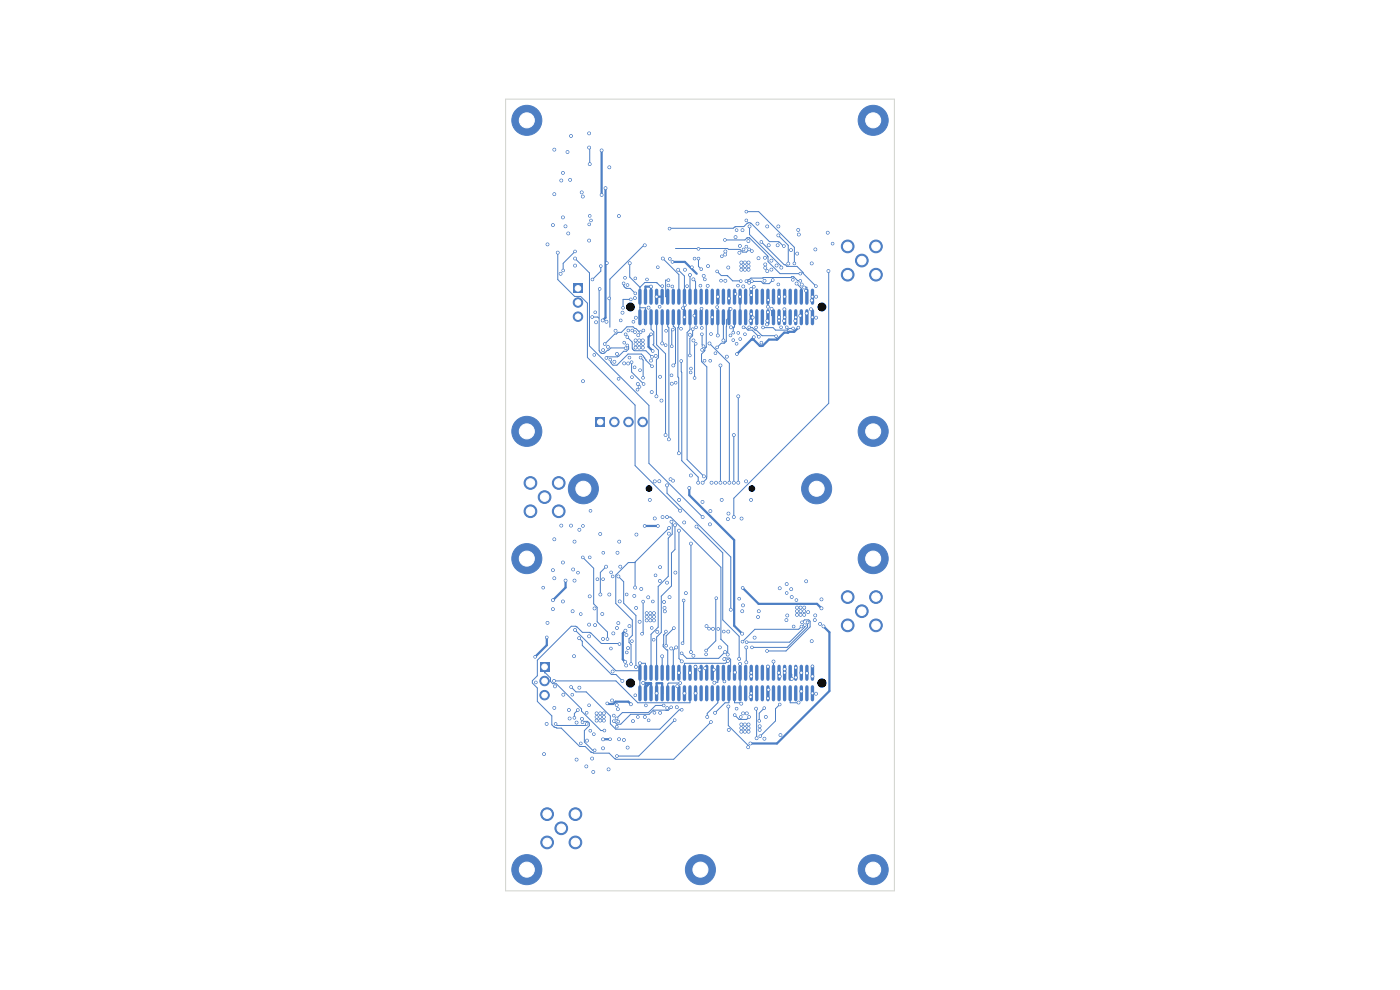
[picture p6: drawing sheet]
<svg xmlns="http://www.w3.org/2000/svg" width="297mm" height="210mm" viewBox="0 0 297 210" stroke-linecap="round" stroke-linejoin="round" font-family="sans-serif">
<g fill="#4d7fc4" stroke="#4d7fc4" stroke-width=".21">
<circle cx="111.8" cy="25.5" r="3.2"/>
<circle cx="185.2" cy="25.5" r="3.2"/>
<circle cx="148.6" cy="184.5" r="3.2"/>
<circle cx="111.8" cy="184.5" r="3.2"/>
<circle cx="185.2" cy="118.5" r="3.2"/>
</g>
<path d="M126.3 88.5h2v2h-2z" fill="#4d7fc4"/>
<g fill="#4d7fc4" stroke="#4d7fc4" stroke-width=".21">
<circle cx="130.3" cy="89.5" r="1"/>
<circle cx="133.3" cy="89.5" r="1"/>
<circle cx="136.3" cy="89.5" r="1"/>
<circle cx="185.2" cy="184.5" r="3.2"/>
<circle cx="185.2" cy="91.5" r="3.2"/>
</g>
<path d="M114.5 140.5h2v2h-2z" fill="#4d7fc4"/>
<g fill="#4d7fc4" stroke="#4d7fc4" stroke-width=".21">
<circle cx="115.5" cy="144.5" r="1"/>
<circle cx="115.5" cy="147.5" r="1"/>
<circle cx="115.5" cy="105.5" r="1.35"/>
<circle cx="112.5" cy="102.5" r="1.35"/>
<circle cx="118.5" cy="102.5" r="1.35"/>
<circle cx="112.5" cy="108.5" r="1.35"/>
<circle cx="118.5" cy="108.5" r="1.35"/>
</g>
<path d="M121.6 60.2h2v2h-2z" fill="#4d7fc4"/>
<g fill="#4d7fc4" stroke="#4d7fc4" stroke-width=".21">
<circle cx="122.6" cy="64.2" r="1"/>
<circle cx="122.6" cy="67.2" r="1"/>
<circle cx="119.1" cy="175.7" r="1.35"/>
<circle cx="116.1" cy="172.7" r="1.35"/>
<circle cx="122.1" cy="172.7" r="1.35"/>
<circle cx="116.1" cy="178.7" r="1.35"/>
<circle cx="122.1" cy="178.7" r="1.35"/>
<circle cx="123.8" cy="103.7" r="3.2"/>
<circle cx="111.8" cy="118.5" r="3.2"/>
<circle cx="173.2" cy="103.7" r="3.2"/>
<circle cx="111.8" cy="91.5" r="3.2"/>
<circle cx="182.8" cy="55.3" r="1.35"/>
<circle cx="179.8" cy="52.3" r="1.35"/>
<circle cx="185.8" cy="52.3" r="1.35"/>
<circle cx="179.8" cy="58.3" r="1.35"/>
<circle cx="185.8" cy="58.3" r="1.35"/>
<circle cx="182.8" cy="129.7" r="1.35"/>
<circle cx="179.8" cy="126.7" r="1.35"/>
<circle cx="185.8" cy="126.7" r="1.35"/>
<circle cx="179.8" cy="132.7" r="1.35"/>
<circle cx="185.8" cy="132.7" r="1.35"/>
<circle cx="157.3" cy="57.2" r=".3"/>
<circle cx="142" cy="126.7" r=".3"/>
<circle cx="170.6" cy="128.9" r=".3"/>
<circle cx="172.4" cy="143.5" r=".3"/>
<circle cx="163" cy="146.3" r=".3"/>
<circle cx="170.6" cy="130.4" r=".3"/>
<circle cx="120.7" cy="150.6" r=".3"/>
<circle cx="167.8" cy="125" r=".3"/>
<circle cx="129.3" cy="126.1" r=".3"/>
<circle cx="144.1" cy="106" r=".3"/>
<circle cx="171" cy="123.3" r=".3"/>
<circle cx="138" cy="130.1" r=".3"/>
<circle cx="134.3" cy="153" r=".3"/>
<circle cx="120.9" cy="38.2" r=".3"/>
<circle cx="163" cy="63.6" r=".27"/>
<circle cx="135.6" cy="73" r=".3"/>
<circle cx="117.6" cy="122.7" r=".3"/>
<circle cx="119.5" cy="147.4" r=".3"/>
<circle cx="175.6" cy="49.4" r=".3"/>
<circle cx="158" cy="57.2" r=".3"/>
<circle cx="172.4" cy="141.4" r=".27"/>
<circle cx="117.3" cy="129.2" r=".3"/>
<circle cx="153.8" cy="54" r=".3"/>
<circle cx="160.8" cy="130.9" r=".3"/>
<circle cx="147.3" cy="54.9" r=".27"/>
<circle cx="119.4" cy="119.3" r=".3"/>
<circle cx="163.6" cy="57.2" r=".3"/>
<circle cx="172.2" cy="136" r=".3"/>
<circle cx="171.4" cy="129.9" r=".3"/>
<circle cx="128.7" cy="68.3" r=".3"/>
<circle cx="166.8" cy="131.5" r=".3"/>
<circle cx="172.4" cy="62.9" r=".27"/>
<circle cx="136.4" cy="73" r=".3"/>
<circle cx="162.7" cy="68.8" r=".3"/>
<circle cx="125.6" cy="160.9" r=".3"/>
<circle cx="157.7" cy="60.8" r=".3"/>
<circle cx="162.9" cy="66.2" r=".27"/>
<circle cx="157.3" cy="154.5" r=".3"/>
<circle cx="168.7" cy="68.1" r=".3"/>
<circle cx="134.9" cy="67.4" r=".3"/>
<circle cx="173.1" cy="147.2" r=".3"/>
<circle cx="119.1" cy="111.5" r=".3"/>
<circle cx="117.3" cy="47.8" r=".3"/>
<circle cx="157.5" cy="48.8" r=".3"/>
<circle cx="138.7" cy="130.8" r=".3"/>
<circle cx="123.4" cy="40.8" r=".3"/>
<circle cx="150.2" cy="56.5" r=".3"/>
<circle cx="126.6" cy="152.9" r=".3"/>
<circle cx="135.7" cy="131.9" r=".3"/>
<circle cx="153.1" cy="106" r=".3"/>
<circle cx="158" cy="155.2" r=".3"/>
<circle cx="135" cy="129" r=".3"/>
<circle cx="132.4" cy="157" r=".3"/>
<circle cx="169.1" cy="129.7" r=".3"/>
<circle cx="131.3" cy="156.8" r=".3"/>
<circle cx="169.1" cy="128.9" r=".3"/>
<circle cx="172" cy="65.6" r=".3"/>
<circle cx="158" cy="154.5" r=".3"/>
<circle cx="160.9" cy="54.8" r=".3"/>
<circle cx="157.3" cy="153.7" r=".3"/>
<circle cx="161" cy="129.7" r=".3"/>
<circle cx="131.3" cy="45.8" r=".3"/>
<circle cx="121.9" cy="114.9" r=".3"/>
<circle cx="134.8" cy="73.7" r=".3"/>
<circle cx="159.4" cy="143.5" r=".3"/>
<circle cx="129.3" cy="35.5" r=".3"/>
<circle cx="126.2" cy="132.6" r=".3"/>
<circle cx="128.1" cy="152.9" r=".3"/>
<circle cx="158.8" cy="57.2" r=".3"/>
<circle cx="168.8" cy="143.7" r=".3"/>
<circle cx="117.3" cy="121" r=".3"/>
<circle cx="121.9" cy="123.2" r=".3"/>
<circle cx="154.4" cy="110.1" r=".3"/>
<circle cx="170.1" cy="60.4" r=".3"/>
<circle cx="122.9" cy="112.4" r=".3"/>
<circle cx="157.3" cy="110" r=".3"/>
<circle cx="156.9" cy="53.6" r=".3"/>
<circle cx="145.5" cy="125.8" r=".3"/>
<circle cx="172.4" cy="67.3" r=".27"/>
<circle cx="167" cy="130.6" r=".3"/>
<circle cx="166.5" cy="142.7" r=".27"/>
<circle cx="138" cy="130.8" r=".3"/>
<circle cx="142.8" cy="102" r=".3"/>
<circle cx="135.6" cy="72.2" r=".3"/>
<circle cx="150.6" cy="111.2" r=".3"/>
<circle cx="127.3" cy="151.3" r=".3"/>
<circle cx="157.5" cy="129.7" r=".3"/>
<circle cx="149.3" cy="58.5" r=".3"/>
<circle cx="129.9" cy="148.6" r=".3"/>
<circle cx="138.1" cy="76.5" r=".3"/>
<circle cx="127.3" cy="152.1" r=".3"/>
<circle cx="132.9" cy="134.7" r=".3"/>
<circle cx="172.2" cy="55.9" r=".3"/>
<circle cx="123.5" cy="152.5" r=".3"/>
<circle cx="128" cy="74.3" r=".3"/>
<circle cx="159.2" cy="68" r=".3"/>
<circle cx="159.4" cy="62.6" r=".27"/>
<circle cx="157.3" cy="55.7" r=".3"/>
<circle cx="126.6" cy="152.1" r=".3"/>
<circle cx="159.3" cy="106" r=".3"/>
<circle cx="169.1" cy="53.8" r=".3"/>
<circle cx="128.1" cy="151.3" r=".3"/>
<circle cx="119.4" cy="127.6" r=".3"/>
<circle cx="137.2" cy="131.6" r=".3"/>
<circle cx="119.1" cy="38.3" r=".3"/>
<circle cx="162.3" cy="56.1" r=".3"/>
<circle cx="138.7" cy="130.1" r=".3"/>
<circle cx="127.3" cy="152.9" r=".3"/>
<circle cx="137.2" cy="130.1" r=".3"/>
<circle cx="142.3" cy="101.7" r=".3"/>
<circle cx="131" cy="117.3" r=".3"/>
<circle cx="170.6" cy="129.7" r=".3"/>
<circle cx="158.8" cy="51.1" r=".3"/>
<circle cx="120.4" cy="32.2" r=".3"/>
<circle cx="139.1" cy="75.5" r=".3"/>
<circle cx="136.4" cy="73.7" r=".3"/>
<circle cx="157.3" cy="56.5" r=".3"/>
<circle cx="141" cy="129.7" r=".3"/>
<circle cx="158.8" cy="154.5" r=".3"/>
<circle cx="159.4" cy="66.6" r=".27"/>
<circle cx="131.4" cy="114.9" r=".3"/>
<circle cx="151.2" cy="133.4" r=".3"/>
<circle cx="127.3" cy="113.3" r=".3"/>
<circle cx="158.4" cy="151.3" r=".3"/>
<circle cx="172.4" cy="147.1" r=".27"/>
<circle cx="150.1" cy="60.6" r=".3"/>
<circle cx="145.3" cy="57.2" r=".3"/>
<circle cx="126.6" cy="151.3" r=".3"/>
<circle cx="137.2" cy="130.8" r=".3"/>
<circle cx="138.9" cy="110" r=".3"/>
<circle cx="117.6" cy="41.2" r=".3"/>
<circle cx="117.6" cy="114.4" r=".3"/>
<circle cx="134.7" cy="63.2" r=".3"/>
<circle cx="154.5" cy="134" r=".3"/>
<circle cx="162.9" cy="65.1" r=".3"/>
<circle cx="124.5" cy="157.1" r=".3"/>
<circle cx="158" cy="153.7" r=".3"/>
<circle cx="149.9" cy="132.8" r=".3"/>
<circle cx="130.3" cy="76.7" r=".3"/>
<circle cx="140.3" cy="85" r=".3"/>
<circle cx="162.9" cy="141.4" r=".3"/>
<circle cx="138.9" cy="102.1" r=".3"/>
<circle cx="146.3" cy="71" r=".3"/>
<circle cx="134.8" cy="73" r=".3"/>
<circle cx="117.6" cy="31.7" r=".3"/>
<circle cx="132.8" cy="141.2" r=".3"/>
<circle cx="132.4" cy="77.1" r=".3"/>
<circle cx="165" cy="52" r=".3"/>
<circle cx="120.5" cy="49.5" r=".3"/>
<circle cx="166.3" cy="68.1" r=".3"/>
<circle cx="131.6" cy="120.2" r=".3"/>
<circle cx="119.4" cy="46.1" r=".3"/>
<circle cx="161.2" cy="154.1" r=".3"/>
<circle cx="169.8" cy="128.9" r=".3"/>
<circle cx="135.3" cy="81.5" r=".3"/>
<circle cx="135.6" cy="73.7" r=".3"/>
<circle cx="130.1" cy="134.4" r=".3"/>
<circle cx="143.3" cy="121.5" r=".3"/>
<circle cx="133.2" cy="137.5" r=".3"/>
<circle cx="166.5" cy="141.9" r=".3"/>
<circle cx="172.9" cy="131.5" r=".3"/>
<circle cx="172.2" cy="63.7" r=".3"/>
<circle cx="129" cy="73.6" r=".3"/>
<circle cx="140" cy="79.9" r=".3"/>
<circle cx="157.3" cy="155.2" r=".3"/>
<circle cx="168.8" cy="141.7" r=".27"/>
<circle cx="123.6" cy="41.7" r=".3"/>
<circle cx="158.8" cy="55.7" r=".3"/>
<circle cx="168.8" cy="67.3" r=".27"/>
<circle cx="156" cy="50.3" r=".3"/>
<circle cx="158" cy="56.5" r=".3"/>
<circle cx="117.6" cy="150.2" r=".3"/>
<circle cx="158.8" cy="153.7" r=".3"/>
<circle cx="169.3" cy="48.8" r=".3"/>
<circle cx="138" cy="131.6" r=".3"/>
<circle cx="138.7" cy="131.6" r=".3"/>
<circle cx="137.9" cy="106" r=".3"/>
<circle cx="158.8" cy="56.5" r=".3"/>
<circle cx="174.3" cy="127.1" r=".3"/>
<circle cx="166.4" cy="65.6" r=".3"/>
<circle cx="126.5" cy="68.4" r=".3"/>
<circle cx="115.4" cy="160" r=".3"/>
<circle cx="153.9" cy="53.3" r=".3"/>
<circle cx="133.2" cy="158.6" r=".3"/>
<circle cx="140" cy="120.3" r=".3"/>
<circle cx="162.9" cy="148.1" r=".27"/>
<circle cx="136" cy="124.9" r=".3"/>
<circle cx="162.8" cy="68.1" r=".3"/>
<circle cx="162.8" cy="48" r=".3"/>
<circle cx="165.1" cy="48" r=".3"/>
<circle cx="141.5" cy="123.6" r=".3"/>
<circle cx="121.1" cy="111.5" r=".3"/>
<circle cx="169.1" cy="130.4" r=".3"/>
<circle cx="157.6" cy="128.4" r=".3"/>
<circle cx="116" cy="153.6" r=".3"/>
<circle cx="138.3" cy="83.2" r=".3"/>
<circle cx="173.1" cy="62.9" r=".3"/>
<circle cx="134.8" cy="72.2" r=".3"/>
<circle cx="162.3" cy="56.8" r=".3"/>
<circle cx="142.4" cy="137.6" r=".3"/>
<circle cx="133.5" cy="132.8" r=".3"/>
<circle cx="159.4" cy="142.7" r=".27"/>
<circle cx="119.4" cy="36.7" r=".3"/>
<circle cx="159.4" cy="147.1" r=".27"/>
<circle cx="162.2" cy="59.6" r=".3"/>
<circle cx="166.9" cy="123.9" r=".3"/>
<circle cx="173" cy="52.9" r=".3"/>
<circle cx="158" cy="55.7" r=".3"/>
<circle cx="166.5" cy="67.3" r=".27"/>
<circle cx="136.4" cy="72.2" r=".3"/>
<circle cx="117.7" cy="145.6" r=".3"/>
<circle cx="169.8" cy="129.7" r=".3"/>
<circle cx="141" cy="129" r=".3"/>
<circle cx="154.5" cy="108.9" r=".3"/>
<circle cx="124.4" cy="162.6" r=".3"/>
<circle cx="165.4" cy="124.8" r=".3"/>
<circle cx="123.7" cy="80.9" r=".3"/>
<circle cx="127.9" cy="158.7" r=".3"/>
<circle cx="146.6" cy="100.9" r=".3"/>
<circle cx="129.1" cy="163.2" r=".3"/>
<circle cx="125" cy="132.5" r=".3"/>
<circle cx="157.6" cy="151.3" r=".3"/>
<circle cx="169.8" cy="130.4" r=".3"/>
<circle cx="135" cy="113.4" r=".3"/>
<circle cx="130.6" cy="70.2" r=".3"/>
<circle cx="162.3" cy="54.7" r=".3"/>
<circle cx="160.7" cy="47.4" r=".3"/>
<circle cx="121.1" cy="28.8" r=".3"/>
<circle cx="165.6" cy="155.9" r=".3"/>
<circle cx="125.9" cy="163.8" r=".3"/>
<circle cx="139.9" cy="102.1" r=".3"/>
<circle cx="125" cy="28.3" r=".3"/>
<circle cx="125" cy="51" r=".3"/>
<circle cx="159.2" cy="147.8" r=".3"/>
<circle cx="153.9" cy="59.6" r=".3"/>
<circle cx="159.4" cy="61.3" r=".3"/>
<circle cx="122.3" cy="161.1" r=".3"/>
<circle cx="130.8" cy="149.6" r=".3"/>
<circle cx="128.1" cy="152.1" r=".3"/>
<circle cx="132.1" cy="66.3" r=".3"/>
<circle cx="120.8" cy="152.4" r=".3"/>
<circle cx="161.2" cy="154.8" r=".3"/>
<circle cx="121.6" cy="120.8" r=".3"/>
<circle cx="137.5" cy="126.7" r=".3"/>
<circle cx="157" cy="52.2" r=".3"/>
<circle cx="159.7" cy="67.4" r=".3"/>
<circle cx="158.3" cy="102.1" r=".3"/>
<circle cx="135.4" cy="71.1" r=".3"/>
<circle cx="173.1" cy="67.4" r=".3"/>
<circle cx="168" cy="126.6" r=".3"/>
<circle cx="158.8" cy="155.2" r=".3"/>
<circle cx="134.6" cy="126.4" r=".3"/>
<circle cx="140" cy="123.2" r=".3"/>
<circle cx="154.2" cy="75.7" r=".3"/>
<circle cx="127.8" cy="130.2" r=".3"/>
<circle cx="131.2" cy="132.2" r=".3"/>
<circle cx="162.2" cy="156.7" r=".3"/>
<circle cx="174.3" cy="129" r=".3"/>
<circle cx="174.7" cy="132.9" r=".3"/>
<circle cx="136.8" cy="111.6" r=".27"/>
<circle cx="139.6" cy="111.6" r=".27"/>
<circle cx="154.6" cy="154.8" r=".3"/>
<circle cx="140.9" cy="127.7" r=".3"/>
<circle cx="139.4" cy="134" r=".3"/>
<circle cx="172.9" cy="130.5" r=".3"/>
<circle cx="159.2" cy="157.7" r=".3"/>
<circle cx="157.5" cy="124.7" r=".27"/>
<circle cx="166.9" cy="125.8" r=".27"/>
<circle cx="169" cy="127.3" r=".27"/>
<circle cx="168.4" cy="132.9" r=".27"/>
<circle cx="152.4" cy="133.4" r=".27"/>
<circle cx="170" cy="132.9" r=".27"/>
<circle cx="157.5" cy="136.1" r=".27"/>
<circle cx="162.7" cy="138.1" r=".27"/>
<circle cx="170.1" cy="132" r=".27"/>
<circle cx="170.7" cy="132.6" r=".27"/>
<circle cx="158.4" cy="136.2" r=".27"/>
<circle cx="159.5" cy="137.3" r=".27"/>
<circle cx="171.3" cy="132" r=".27"/>
<circle cx="128.6" cy="120.2" r=".3"/>
<circle cx="127.4" cy="126.1" r=".3"/>
<circle cx="132.7" cy="133.8" r=".3"/>
<circle cx="130.9" cy="133.2" r=".3"/>
<circle cx="136.4" cy="144.9" r=".3"/>
<circle cx="132.6" cy="140.4" r=".3"/>
<circle cx="130" cy="142.4" r=".3"/>
<circle cx="130.9" cy="75.1" r=".3"/>
<circle cx="138.1" cy="70.9" r=".27"/>
<circle cx="138.5" cy="74.5" r=".27"/>
<circle cx="142.5" cy="79.6" r=".27"/>
<circle cx="128.5" cy="39.9" r=".3"/>
<circle cx="132.4" cy="72.7" r=".27"/>
<circle cx="131.2" cy="80.4" r=".27"/>
<circle cx="133.3" cy="77.1" r=".3"/>
<circle cx="128.8" cy="55.8" r=".27"/>
<circle cx="135.8" cy="78.5" r=".27"/>
<circle cx="127.9" cy="68" r=".3"/>
<circle cx="150.7" cy="108.4" r=".3"/>
<circle cx="125.3" cy="108.4" r=".27"/>
<circle cx="115.2" cy="124.7" r=".27"/>
<circle cx="126.7" cy="122.9" r=".27"/>
<circle cx="125" cy="31.3" r=".3"/>
<circle cx="125.1" cy="34.8" r=".3"/>
<circle cx="127.6" cy="31.9" r=".3"/>
<circle cx="146.8" cy="56.7" r=".27"/>
<circle cx="127.6" cy="41.4" r=".3"/>
<circle cx="138.1" cy="60.8" r=".3"/>
<circle cx="156.6" cy="70.6" r=".27"/>
<circle cx="142.7" cy="55.6" r=".27"/>
<circle cx="169.5" cy="49.8" r=".3"/>
<circle cx="120" cy="48" r=".3"/>
<circle cx="156.3" cy="72.9" r=".27"/>
<circle cx="131.4" cy="136.6" r=".27"/>
<circle cx="150.8" cy="153.2" r=".27"/>
<circle cx="123.6" cy="118.2" r=".27"/>
<circle cx="129.6" cy="137.6" r=".27"/>
<circle cx="128.9" cy="135.6" r=".27"/>
<circle cx="168.5" cy="55.9" r=".27"/>
<circle cx="158.3" cy="44.9" r=".27"/>
<circle cx="168.2" cy="59.4" r=".27"/>
<circle cx="159" cy="48" r=".3"/>
<circle cx="165.7" cy="56.8" r=".3"/>
<circle cx="158.3" cy="46.8" r=".27"/>
<circle cx="158.3" cy="52.3" r=".27"/>
<circle cx="157.7" cy="52.9" r=".27"/>
<circle cx="156.3" cy="48.8" r=".27"/>
<circle cx="153" cy="59.5" r=".27"/>
<circle cx="154.5" cy="56.7" r=".3"/>
<circle cx="159.5" cy="53.3" r=".27"/>
<circle cx="156.3" cy="75.1" r=".27"/>
<circle cx="125.4" cy="46.8" r=".27"/>
<circle cx="163.1" cy="52" r=".3"/>
<circle cx="169.4" cy="69.5" r=".27"/>
<circle cx="149" cy="106.5" r=".3"/>
<circle cx="159.9" cy="71.5" r=".27"/>
<circle cx="163.6" cy="55.3" r=".3"/>
<circle cx="176.6" cy="51.7" r=".27"/>
<circle cx="131.5" cy="127.6" r=".3"/>
<circle cx="125.1" cy="126.5" r=".3"/>
<circle cx="142" cy="112" r=".3"/>
<circle cx="134.7" cy="124.6" r=".3"/>
<circle cx="145.1" cy="110.8" r=".3"/>
<circle cx="133.9" cy="140.9" r=".27"/>
<circle cx="148.4" cy="142.1" r=".3"/>
<circle cx="138.7" cy="135.7" r=".27"/>
<circle cx="149.8" cy="138.8" r=".27"/>
<circle cx="165.4" cy="143.5" r=".3"/>
<circle cx="165.2" cy="142.7" r=".3"/>
<circle cx="164.1" cy="140.3" r=".3"/>
<circle cx="165.1" cy="60.3" r=".27"/>
<circle cx="169.8" cy="67" r=".3"/>
<circle cx="126.1" cy="75.3" r=".27"/>
<circle cx="133.1" cy="73.3" r=".27"/>
<circle cx="128.6" cy="75.9" r=".27"/>
<circle cx="133.1" cy="60.5" r=".27"/>
<circle cx="141.8" cy="60.6" r=".27"/>
<circle cx="135.9" cy="75.9" r=".27"/>
<circle cx="136.4" cy="80.1" r=".27"/>
<circle cx="142.5" cy="81.4" r=".3"/>
<circle cx="127.5" cy="56.5" r=".27"/>
<circle cx="147.1" cy="59.3" r=".3"/>
<circle cx="116.1" cy="51.8" r=".3"/>
<circle cx="125.7" cy="59.3" r=".27"/>
<circle cx="142.1" cy="54.9" r=".27"/>
<circle cx="144.3" cy="108.3" r=".3"/>
<circle cx="118.3" cy="53.6" r=".3"/>
<circle cx="146.4" cy="58.3" r=".3"/>
<circle cx="139.3" cy="62.9" r=".3"/>
<circle cx="132.6" cy="58.9" r=".27"/>
<circle cx="133.6" cy="55.8" r=".3"/>
<circle cx="122" cy="53.3" r=".27"/>
<circle cx="157" cy="62.9" r=".27"/>
<circle cx="119.5" cy="57.4" r=".27"/>
<circle cx="118.9" cy="58.1" r=".3"/>
<circle cx="140.5" cy="60.7" r=".27"/>
<circle cx="144.5" cy="76.6" r=".27"/>
<circle cx="143.9" cy="57.2" r=".3"/>
<circle cx="145.3" cy="64.7" r=".3"/>
<circle cx="148.1" cy="102.4" r=".3"/>
<circle cx="122" cy="56.3" r=".3"/>
<circle cx="140.6" cy="54.8" r=".3"/>
<circle cx="149.1" cy="109.7" r=".3"/>
<circle cx="122" cy="54.8" r=".3"/>
<circle cx="125.1" cy="118.2" r=".27"/>
<circle cx="130" cy="122.3" r=".27"/>
<circle cx="132.9" cy="126.1" r=".27"/>
<circle cx="131.2" cy="122.3" r=".3"/>
<circle cx="141.9" cy="113.2" r=".3"/>
<circle cx="147.5" cy="141.5" r=".3"/>
<circle cx="134.9" cy="141.5" r=".3"/>
<circle cx="129.6" cy="121.4" r=".27"/>
<circle cx="128" cy="117.3" r=".27"/>
<circle cx="134.1" cy="70.1" r=".27"/>
<circle cx="133.8" cy="63.5" r=".27"/>
<circle cx="132.2" cy="65.3" r=".27"/>
<circle cx="125.1" cy="45.8" r=".27"/>
<circle cx="125" cy="47.6" r=".27"/>
<circle cx="138.5" cy="127.6" r=".27"/>
<circle cx="139.1" cy="122" r=".27"/>
<circle cx="123.2" cy="130.3" r=".27"/>
<circle cx="134" cy="136" r=".27"/>
<circle cx="127.9" cy="122.9" r=".27"/>
<circle cx="136.2" cy="134.4" r=".27"/>
<circle cx="136.4" cy="127.6" r=".27"/>
<circle cx="138.3" cy="133.2" r=".27"/>
<circle cx="144.8" cy="136.4" r=".27"/>
<circle cx="145" cy="127.4" r=".27"/>
<circle cx="121.8" cy="139.2" r=".3"/>
<circle cx="125" cy="135" r=".3"/>
<circle cx="157.4" cy="134.4" r=".3"/>
<circle cx="122.9" cy="145.9" r=".3"/>
<circle cx="133.8" cy="149.4" r=".3"/>
<circle cx="125" cy="149.6" r=".27"/>
<circle cx="117.3" cy="127.3" r=".3"/>
<circle cx="120" cy="123.2" r=".3"/>
<circle cx="129.4" cy="156.8" r=".27"/>
<circle cx="128.8" cy="149.2" r=".27"/>
<circle cx="126.1" cy="129.1" r=".3"/>
<circle cx="127.9" cy="156.8" r=".3"/>
<circle cx="146.2" cy="103.5" r=".3"/>
<circle cx="121.9" cy="152.3" r=".27"/>
<circle cx="122.6" cy="150.6" r=".27"/>
<circle cx="143.3" cy="81.2" r=".27"/>
<circle cx="134" cy="76.8" r=".27"/>
<circle cx="136.5" cy="81.5" r=".27"/>
<circle cx="147.3" cy="80.2" r=".27"/>
<circle cx="147.6" cy="72.9" r=".27"/>
<circle cx="148.9" cy="70.9" r=".27"/>
<circle cx="154.6" cy="63.3" r=".27"/>
<circle cx="155" cy="71.2" r=".27"/>
<circle cx="149.2" cy="73.5" r=".27"/>
<circle cx="157" cy="71.9" r=".27"/>
<circle cx="138.8" cy="151.2" r=".27"/>
<circle cx="131.1" cy="153.1" r=".27"/>
<circle cx="151.7" cy="151.2" r=".3"/>
<circle cx="140" cy="151.2" r=".3"/>
<circle cx="124.5" cy="153.6" r=".27"/>
<circle cx="117.9" cy="153.6" r=".27"/>
<circle cx="130.2" cy="151.8" r=".27"/>
<circle cx="123.2" cy="157.7" r=".27"/>
<circle cx="127.9" cy="135.5" r=".3"/>
<circle cx="133" cy="138.4" r=".27"/>
<circle cx="121.5" cy="129.7" r=".3"/>
<circle cx="124.5" cy="151.2" r=".27"/>
<circle cx="121.4" cy="147.4" r=".27"/>
<circle cx="134.7" cy="70.5" r=".27"/>
<circle cx="134.4" cy="68.3" r=".27"/>
<circle cx="151.4" cy="142.1" r=".3"/>
<circle cx="146.6" cy="115.3" r=".3"/>
<circle cx="146.6" cy="138.3" r=".3"/>
<circle cx="158.9" cy="152.1" r=".27"/>
<circle cx="155.9" cy="151.7" r=".27"/>
<circle cx="157.7" cy="69.4" r=".27"/>
<circle cx="161" cy="71.4" r=".27"/>
<circle cx="156.6" cy="60.6" r=".27"/>
<circle cx="165.3" cy="62.9" r=".27"/>
<circle cx="164.6" cy="71.3" r=".27"/>
<circle cx="158.9" cy="69.4" r=".27"/>
<circle cx="131.7" cy="68" r=".27"/>
<circle cx="133.3" cy="70.1" r=".27"/>
<circle cx="152.7" cy="137.3" r=".3"/>
<circle cx="143.4" cy="137.3" r=".3"/>
<circle cx="140.5" cy="139.2" r=".3"/>
<circle cx="147.1" cy="139.1" r=".3"/>
<circle cx="142.4" cy="150" r=".27"/>
<circle cx="130.2" cy="153" r=".27"/>
<circle cx="157.3" cy="149.3" r=".3"/>
<circle cx="143.6" cy="150" r=".3"/>
<circle cx="165.1" cy="49.9" r=".3"/>
<circle cx="164.7" cy="56.3" r=".3"/>
<circle cx="167.2" cy="55.9" r=".3"/>
<circle cx="167.8" cy="53.1" r=".3"/>
<circle cx="162.8" cy="57.5" r=".3"/>
<circle cx="161.5" cy="51.3" r=".27"/>
<circle cx="153.1" cy="54.4" r=".27"/>
<circle cx="159.9" cy="60.8" r=".27"/>
<circle cx="161.5" cy="72.7" r=".27"/>
<circle cx="173.1" cy="60.7" r=".27"/>
<circle cx="163.7" cy="65.5" r=".3"/>
<circle cx="152.1" cy="65.1" r=".27"/>
<circle cx="158.9" cy="60" r=".27"/>
<circle cx="158" cy="70.9" r=".27"/>
<circle cx="169" cy="60.1" r=".3"/>
<circle cx="149.5" cy="59.3" r=".27"/>
<circle cx="142" cy="48.5" r=".27"/>
<circle cx="155.6" cy="72.2" r=".27"/>
<circle cx="166.3" cy="52.2" r=".27"/>
<circle cx="139.5" cy="56.7" r=".27"/>
<circle cx="123.7" cy="111.6" r=".27"/>
<circle cx="122.6" cy="121.5" r=".27"/>
<circle cx="136.5" cy="70.1" r=".27"/>
<circle cx="139.9" cy="65.1" r=".27"/>
<circle cx="130.9" cy="154.2" r=".27"/>
<circle cx="135.3" cy="152.1" r=".27"/>
<circle cx="140.8" cy="149.6" r=".27"/>
<circle cx="130.8" cy="152.4" r=".27"/>
<circle cx="122.3" cy="153.3" r=".3"/>
<circle cx="131.1" cy="150.4" r=".3"/>
<circle cx="126.2" cy="159.2" r=".27"/>
<circle cx="123.6" cy="153.2" r=".27"/>
<circle cx="155.9" cy="142.6" r=".3"/>
<circle cx="113.7" cy="144.8" r=".27"/>
<circle cx="125.2" cy="155" r=".27"/>
<circle cx="126" cy="155.7" r=".27"/>
<circle cx="137" cy="149.6" r=".27"/>
<circle cx="153.7" cy="139.8" r=".3"/>
<circle cx="128.2" cy="155" r=".27"/>
<circle cx="147.6" cy="147.1" r=".3"/>
<circle cx="116.1" cy="132.1" r=".3"/>
<circle cx="117.5" cy="144.4" r=".3"/>
<circle cx="134.8" cy="147.5" r=".27"/>
<circle cx="116" cy="135.2" r=".27"/>
<circle cx="113.5" cy="139.3" r=".27"/>
<circle cx="137.6" cy="152.8" r=".27"/>
<circle cx="139.3" cy="147.1" r=".3"/>
<circle cx="157" cy="140.8" r=".3"/>
<circle cx="122" cy="133.6" r=".3"/>
<circle cx="135.8" cy="140.7" r=".3"/>
<circle cx="145.2" cy="147.1" r=".3"/>
<circle cx="144.6" cy="150.6" r=".27"/>
<circle cx="121.1" cy="145.7" r=".27"/>
<circle cx="132" cy="144.4" r=".3"/>
<circle cx="143.7" cy="145.5" r=".3"/>
<circle cx="122.9" cy="135.4" r=".3"/>
<circle cx="171.1" cy="66.5" r=".3"/>
<circle cx="158.3" cy="137.3" r=".3"/>
<circle cx="146.4" cy="142.7" r=".3"/>
<circle cx="158.3" cy="140.5" r=".3"/>
<circle cx="143" cy="133.2" r=".27"/>
<circle cx="141.3" cy="137" r=".27"/>
<circle cx="156.8" cy="127" r=".27"/>
<circle cx="150.4" cy="133.4" r=".27"/>
<circle cx="149.8" cy="138" r=".27"/>
<circle cx="152" cy="126.9" r=".27"/>
<circle cx="129.5" cy="76.3" r=".27"/>
<circle cx="138.3" cy="77.7" r=".27"/>
<circle cx="128.3" cy="73" r=".27"/>
<circle cx="135.9" cy="70.5" r=".27"/>
<circle cx="150" cy="152.1" r=".3"/>
<circle cx="136.8" cy="152.1" r=".3"/>
<circle cx="133.5" cy="75.9" r=".27"/>
<circle cx="141.3" cy="70.2" r=".27"/>
<circle cx="134.1" cy="80" r=".27"/>
<circle cx="149.5" cy="76.5" r=".27"/>
<circle cx="134.6" cy="77.9" r=".27"/>
<circle cx="147" cy="69.8" r=".27"/>
<circle cx="146.3" cy="75.4" r=".27"/>
<circle cx="132.7" cy="70.9" r=".27"/>
<circle cx="155.6" cy="70.6" r=".27"/>
<circle cx="155.1" cy="69.4" r=".3"/>
<circle cx="135.2" cy="82.7" r=".27"/>
<circle cx="151.8" cy="74.9" r=".27"/>
<circle cx="142.7" cy="69.9" r=".27"/>
<circle cx="133.1" cy="71.5" r=".27"/>
<circle cx="138.3" cy="75.7" r=".27"/>
<circle cx="142.5" cy="73.5" r=".27"/>
<circle cx="146.5" cy="79" r=".27"/>
<circle cx="135.7" cy="82.1" r=".27"/>
<circle cx="132.7" cy="73.9" r=".27"/>
<circle cx="127.2" cy="61.3" r=".27"/>
<circle cx="125.6" cy="67.3" r=".27"/>
<circle cx="155" cy="65.5" r=".27"/>
<circle cx="152.1" cy="73.7" r=".27"/>
<circle cx="152.1" cy="57.6" r=".27"/>
<circle cx="160.4" cy="69.5" r=".27"/>
<circle cx="157.2" cy="59.6" r=".27"/>
<circle cx="160.5" cy="156.6" r=".3"/>
<circle cx="160.4" cy="150.3" r=".3"/>
<circle cx="161.3" cy="156.2" r=".27"/>
<circle cx="165.4" cy="149.4" r=".27"/>
<circle cx="154.5" cy="149.9" r=".3"/>
<circle cx="158.7" cy="158.5" r=".3"/>
<circle cx="161.1" cy="152.9" r=".27"/>
<circle cx="162.1" cy="150.2" r=".27"/>
<circle cx="157.1" cy="152.1" r=".27"/>
<circle cx="156.3" cy="150.3" r=".27"/>
<circle cx="141.5" cy="150.2" r=".27"/>
<circle cx="153.7" cy="144.6" r=".27"/>
<circle cx="171.2" cy="142.8" r=".3"/>
<circle cx="170" cy="142.7" r=".3"/>
<circle cx="144" cy="142.7" r=".3"/>
<circle cx="160.1" cy="135.3" r=".3"/>
<circle cx="144.6" cy="138.6" r=".27"/>
<circle cx="153.8" cy="138.3" r=".27"/>
<circle cx="151.5" cy="144.8" r=".3"/>
<circle cx="158.3" cy="59.6" r=".27"/>
<circle cx="165.7" cy="69.4" r=".27"/>
<circle cx="169.8" cy="59.6" r=".27"/>
<circle cx="170.6" cy="61" r=".3"/>
<circle cx="163.9" cy="59.4" r=".27"/>
<circle cx="171" cy="61.7" r=".27"/>
<circle cx="159.5" cy="59.6" r=".27"/>
<circle cx="148.2" cy="52.8" r=".27"/>
<circle cx="148.2" cy="54.9" r=".27"/>
<circle cx="158.9" cy="52.9" r=".27"/>
<circle cx="148.8" cy="57.1" r=".27"/>
<circle cx="161.9" cy="69.5" r=".27"/>
<circle cx="153.8" cy="50.9" r=".27"/>
<circle cx="168.2" cy="69.7" r=".27"/>
<circle cx="169.8" cy="58" r=".27"/>
<circle cx="175.7" cy="57.5" r=".3"/>
<circle cx="155.7" cy="109.7" r=".3"/>
<circle cx="165.3" cy="68" r=".27"/>
<circle cx="165.3" cy="67.3" r=".3"/>
<circle cx="147.3" cy="67" r=".27"/>
<circle cx="134.8" cy="59" r=".27"/>
<circle cx="132.3" cy="60.1" r=".27"/>
<circle cx="134.8" cy="62.2" r=".27"/>
<circle cx="152.3" cy="71.2" r=".3"/>
<circle cx="147.7" cy="69.4" r=".27"/>
<circle cx="145.8" cy="60.7" r=".27"/>
<circle cx="148.9" cy="69.6" r=".27"/>
<circle cx="142.6" cy="60.8" r=".27"/>
<circle cx="144.5" cy="69.7" r=".27"/>
<circle cx="152.3" cy="62.9" r=".3"/>
<circle cx="154.4" cy="140.2" r=".3"/>
<circle cx="166.9" cy="69.4" r=".27"/>
<circle cx="166.5" cy="62.9" r=".27"/>
<circle cx="130.9" cy="160.4" r=".27"/>
<circle cx="143.1" cy="152.8" r=".27"/>
<circle cx="144.3" cy="144.9" r=".27"/>
<circle cx="141.2" cy="73.2" r=".27"/>
<circle cx="153.5" cy="72.2" r=".3"/>
<circle cx="147.1" cy="72.2" r=".3"/>
<circle cx="156" cy="62.4" r=".27"/>
<circle cx="150.7" cy="76.5" r=".27"/>
<circle cx="141.3" cy="134" r=".27"/>
<circle cx="153.5" cy="134" r=".27"/>
<circle cx="148.6" cy="60.6" r=".27"/>
<circle cx="137.3" cy="59.3" r=".27"/>
<circle cx="151.1" cy="67.3" r=".27"/>
<circle cx="147.8" cy="111.7" r=".3"/>
<circle cx="170" cy="146.7" r=".3"/>
<circle cx="140.6" cy="109.7" r=".3"/>
<circle cx="156.8" cy="139.8" r=".3"/>
<circle cx="174" cy="132.3" r=".3"/>
<circle cx="141.5" cy="103" r=".3"/>
<circle cx="155" cy="129.3" r=".3"/>
<circle cx="141.5" cy="109.7" r=".3"/>
<circle cx="169.4" cy="149" r=".3"/>
<circle cx="154.4" cy="138.9" r=".3"/>
<circle cx="142.4" cy="110.7" r=".3"/>
<circle cx="143.2" cy="111.4" r=".3"/>
<circle cx="144.6" cy="140.3" r=".3"/>
<circle cx="149.6" cy="141.7" r=".3"/>
<circle cx="144" cy="112.6" r=".3"/>
<circle cx="149.1" cy="102.4" r=".3"/>
<circle cx="149.3" cy="101" r=".3"/>
<circle cx="144.9" cy="65.4" r=".27"/>
<circle cx="151" cy="102.4" r=".3"/>
<circle cx="137.6" cy="65.3" r=".3"/>
<circle cx="145.2" cy="67.3" r=".27"/>
<circle cx="151.9" cy="102.4" r=".3"/>
<circle cx="144" cy="96.1" r=".3"/>
<circle cx="152.8" cy="77.5" r=".3"/>
<circle cx="152.8" cy="102.4" r=".3"/>
<circle cx="142.8" cy="77.5" r=".3"/>
<circle cx="141.9" cy="93.2" r=".3"/>
<circle cx="153.8" cy="102.4" r=".3"/>
<circle cx="154.7" cy="102.4" r=".3"/>
<circle cx="150.5" cy="72.9" r=".3"/>
<circle cx="140.5" cy="72.9" r=".3"/>
<circle cx="141.2" cy="92.3" r=".3"/>
<circle cx="155.7" cy="92.3" r=".3"/>
<circle cx="155.7" cy="102.4" r=".3"/>
<circle cx="139.3" cy="84.1" r=".3"/>
<circle cx="156.6" cy="84.1" r=".3"/>
<circle cx="156.6" cy="102.4" r=".3"/>
<circle cx="141.8" cy="59.4" r=".27"/>
<circle cx="162.5" cy="152.1" r=".3"/>
<circle cx="168" cy="144" r=".3"/>
<circle cx="148.9" cy="74.2" r=".27"/>
<circle cx="148.8" cy="65.5" r=".27"/>
<circle cx="150.8" cy="70.9" r=".27"/>
<circle cx="136.8" cy="52" r=".3"/>
<circle cx="146.6" cy="78.2" r=".27"/>
<circle cx="129.2" cy="63.3" r=".27"/>
<circle cx="126.3" cy="66.3" r=".27"/>
</g>
<g fill="none" stroke="#4d7fc4" stroke-width=".72">
<path d="M135.8 61.6v2.7M135.8 65.9v2.8M136.9 61.6v2.7M136.9 65.9v2.8M138.1 61.6v2.7M138.1 65.9v2.8M139.3 61.6v2.7M139.3 65.9v2.8M140.5 61.6v2.7M140.5 65.9v2.8M141.7 61.6v2.7M141.7 65.9v2.8"/>
<path d="M142.8 61.6v2.7M142.8 65.9v2.8M144 61.6v2.7M144 65.9v2.8M145.2 61.6v2.7M145.2 65.9v2.8M146.4 61.6v2.7M146.4 65.9v2.8M147.6 61.6v2.7M147.6 65.9v2.8M148.7 61.6v2.7M148.7 65.9v2.8"/>
<path d="M149.9 61.6v2.7M149.9 65.9v2.8M151.1 61.6v2.7M151.1 65.9v2.8M152.3 61.6v2.7M152.3 65.9v2.8M153.5 61.6v2.7M153.5 65.9v2.8M154.6 61.6v2.7M154.6 65.9v2.8M155.8 61.6v2.7M155.8 65.9v2.8"/>
<path d="M157 61.6v2.7M157 65.9v2.8M158.2 61.6v2.7M158.2 65.9v2.8M159.4 61.6v2.7M159.4 65.9v2.8M160.5 61.6v2.7M160.5 65.9v2.8M161.7 61.6v2.7M161.7 65.9v2.8M162.9 61.6v2.7M162.9 65.9v2.8"/>
<path d="M164.1 61.6v2.7M164.1 65.9v2.8M165.3 61.6v2.7M165.3 65.9v2.8M166.5 61.6v2.7M166.5 65.9v2.8M167.6 61.6v2.7M167.6 65.9v2.8M168.8 61.6v2.7M168.8 65.9v2.8M170 61.6v2.7M170 65.9v2.8"/>
<path d="M171.2 61.6v2.7M171.2 65.9v2.8M172.4 61.6v2.7M172.4 65.9v2.8M135.8 141.3v2.8M135.8 145.7v2.7M136.9 141.3v2.8M136.9 145.7v2.7M138.1 141.3v2.8M138.1 145.7v2.7M139.3 141.3v2.8M139.3 145.7v2.7"/>
<path d="M140.5 141.3v2.8M140.5 145.7v2.7M141.7 141.3v2.8M141.7 145.7v2.7M142.8 141.3v2.8M142.8 145.7v2.7M144 141.3v2.8M144 145.7v2.7M145.2 141.3v2.8M145.2 145.7v2.7M146.4 141.3v2.8M146.4 145.7v2.7"/>
<path d="M147.6 141.3v2.8M147.6 145.7v2.7M148.7 141.3v2.8M148.7 145.7v2.7M149.9 141.3v2.8M149.9 145.7v2.7M151.1 141.3v2.8M151.1 145.7v2.7M152.3 141.3v2.8M152.3 145.7v2.7M153.5 141.3v2.8M153.5 145.7v2.7"/>
<path d="M154.6 141.3v2.8M154.6 145.7v2.7M155.8 141.3v2.8M155.8 145.7v2.7M157 141.3v2.8M157 145.7v2.7M158.2 141.3v2.8M158.2 145.7v2.7M159.4 141.3v2.8M159.4 145.7v2.7M160.5 141.3v2.8M160.5 145.7v2.7"/>
<path d="M161.7 141.3v2.8M161.7 145.7v2.7M162.9 141.3v2.8M162.9 145.7v2.7M164.1 141.3v2.8M164.1 145.7v2.7M165.3 141.3v2.8M165.3 145.7v2.7M166.5 141.3v2.8M166.5 145.7v2.7M167.6 141.3v2.8M167.6 145.7v2.7"/>
<path d="M168.8 141.3v2.8M168.8 145.7v2.7M170 141.3v2.8M170 145.7v2.7M171.2 141.3v2.8M171.2 145.7v2.7M172.4 141.3v2.8M172.4 145.7v2.7"/>
</g>
<g fill="none" stroke="#4d7fc4" stroke-width=".21">
<path d="M125 31.3l.1 .1v3.4M118.3 53.6v5.7l3.6 3.6h1.3l1.4 1.4v11.5l10.1 10.1v12.9l9.6 9.5M122 53.3l-2.5 2.6v1.5M122 54.8l3.1 3.1M125.1 57.9h.1M125.1 57.9v15.5l12.6 12.6v12.3l11.4 11.4M127.5 56.5v1l-1.8 1.8M128.8 55.8l-.3 .3M133.6 55.8v3l2.2 2.1M136.8 52h-.2l-7.2 7.2v10.2M140.6 54.8l3.4 3.4v4.7M141.8 59.4h-.6v3.5h.5"/>
<path d="M142 48.5l13.6-.1 .4-.3h1.8l.7-.7 .6-.2 4.1 4.1h1.9l1.2 .9M142.3 54.8l-.2 .1M143.3 52.7h11.1l.1 .2h2.5l.6 .6h.7l.6-.6M143.9 57.2l1.3 1.4 .1 6.1M146.4 58.3v4.6M147.2 59.2l-.1 .1 .5 .4v3.2M148.1 52.7l.1 .1M148.2 54.9v1.6l.6 .6M152.1 57.6l.9 .9h1.4l1 1.1h1.7M153.8 50.9h4.2l.4-.4 .5-.1 3.9 3.9 .1 1.2 2.6 2.5h4.3M158.3 44.9h2.7l7.5 7.6v3.4M159 50.5h.1"/>
<path d="M159 48v1.8l6.7 6.7v.3M161.5 51.3l4.9 4.9h.2l.4 .3h2.1l4 4.2M162.9 54.4h.1M163.9 59.4l-.7 .8h-1.2l-.5-.5-2-.1M165.1 49.9l2.1 2.1v3.9M169.8 59.6l-.6-.1-.8-.7-.4-.1-.2 .2-8.5 .1-1 .6M175.7 57.5l.1 28.1-20.1 20.1v4M125.6 67.3h1.2l.2 .2M127.2 61.3l-.1 .1v13a.9 .9 0 0 0 1.2 .5l1.3-1.1 3.1 .1M129.4 63.3h-.2M129.5 76.3l.1 .6 .5 .6h.8l2.3-2.4h2.9l.9 1.3 1.3 1.3M132.3 60.1v.5l.3 .5 1.1 .1 1.1 1"/>
<path d="M133.1 71.5l1 1.1v1.3l.3 .4 .3 .1h2.3l1.3 1.3M133.1 73.3l.3 .3v.4l-.5 .5h-.6l-1.1 1.1-.2 .1h-2.1l-.3 .2M133.8 63.5h-1.6v1.8M134 76.8v2.1l2.5 2.6M134.5 74.3h.1M135.8 60.9v6.4M135.8 65.3h1.1v2M135.9 75.9l.5 .5v3.7M135.9 70.5l-1.6-1.2h-1.3l-1.2 1.2h-.7l-.3 .4h-.4l-2.1 2.1M137.6 65.3h.1M138.1 67.3v2.5l.6 .6v2.6l-.2 .1 1.2 1.2v1.6l-.4 .4v7.8M139.3 67.3v5.8l1.9 1.9v17.3"/>
<path d="M140.5 67.3v5.6M140.5 60.7h-.4l-.8-.8h-2.5l-1 1M141.7 67.3v2l.2 .2v23.7M142.7 69.9l-.2 .2v3.4M142.8 67.3v2l.5 .3v7.5l-.5 .4M144 67.3v2l-.2 .3v10.3l.2 .3v15.9M144.5 76.6v2.2l.1 .2v18.7l3.5 3.5v1.2M144.9 65.4l.3-.1v2M146.4 67.3v2.6l-.6 .6v27l3.5 3.5M147 69.8l-.1 1.4-.6 .6v3.6M147.3 67l.3 .3M147.6 72.9l-.3 .3v7"/>
<path d="M148.8 65.5l-.1 1.8M148.9 70.9v2.3l.3 .3M149.9 67.3l-.1 6.3-.3 .3v.6l-.7 .6v1.5l1.1 1.2v23.4v.3l-.8 .9M150.5 72.9l4.2 4.2v25.3M152.3 67.3v3.9M152.8 77.5v24.9M153.5 67.3v4.9M155 65.5l-.4-.2v2l-.5 .5v4.5l-.5 .5h-.6l-.9 .9M155.1 69.4h.6M155.7 69.4l-.1 .2v1M155.8 67.3v2l-.1 .1M156 62.4v.4l-.2 .1"/>
<path d="M157 62.9v4.4M157.7 69.4l.5 .1 .5 .5h.9l1.4 1.4M158.9 69.4l.7 .1 .5 .5h.4l1.2 1.2h2.8l.1 .1M159.4 61.3v1.6M159.4 67.3l-.2 .7M161.9 69.5h2.1l.5 .5h2.5l.4-.3h.8M161.9 60.1h.1M162.9 62.9v2.2M162.9 67.3l-.1 .8M163.7 65.5v1.4l.4 .4M166.5 67.3l-.2 .8M167.1 70h.1"/>
<path d="M168.8 67.3l-.1 .8M169 60.1l1 1.1v1.7M169.8 67l.2 .3M170.6 61l.6-.1v2M171.1 66.5l.1 .8M172.4 67.3l.7 .1M173.1 62.9h-.7M155.7 92.3v10.1M156.6 84.1v18.3M123.6 118.2l2.3 2.3v7.6l.8 .7v3.1l2.2 2.2v1.5M134.7 119.3h-1.4l-2.7 2.7v6l3.5 3.5v3.3l-.7 .7v.8l.5 .4v4.2M141.5 103v1.6l13.5 13.6v11.1"/>
<path d="M141.5 109.7h.8l10.6 10.6v15.3M142 112l-7.3 7.2v5.4M142.4 110.7l.2 .1v2.5l-.8 .9v8.1l-2.2 2.1v8.6l-1.5 1.6v8.1M143.2 111.4v5.2l-.8 .7v7l-2.1 2.2v7.6l-1 1v7.6M144 112.6v27.1l.6 .6M146.6 115.3v23M147.8 111.7l5.5 5.6v14.2l3.5 3.5v4.8M122 133.6l8.6 8.7h5.2M122.9 135.4l.6 .7M123.5 136.1h.1M123.5 136.1v.8l6.2 6.2h1l1.3 1.3M128.6 120.2l-1.2 1.2v4.7"/>
<path d="M131.2 122.3l1.1 1.1v4.6l2.6 2.6v10.9M131.4 136.6v-.1h-3.8l-2.3-2.2-1.7-.2-1.2-1.1-1.2-.2-7.2 7.2v3.4l-1.1 1v.5l1.1 1.1v2.8l3.1 3.1v1.8l.4 .5 .6 .3h1l3.9 3.8h1.1l1.2 1.2 .6 .3h3.3l1.4 1.3h12.3l7.9-7.9M136.4 127.6v6.6l-.2 .2M140.5 139.2v3.5M141.3 134v.2l-.5 .5-.1 2.4 .7 .8h.3v4.8M143 133.2l-1.7 1.7v2.1M143.4 137.3l-.6 .6v4.8M145 127.4v8.8l-.2 .2M152 126.9l-.2 .1v8.9l-2 2.1M152.9 135.6h.1M152.9 135.6l1.5 1.4v1.9M153.7 139.8l.2-.2h.8l.3 .3v2.5l-.4 .3"/>
<path d="M153.8 138.3l-1.3 1.4h-6.8l-1.1-1.1M158.3 137.3v3.2M170 132.9l-.6 .6h-9.3l-2.6 2.6M170.1 132l.6-.5h.9l.3 .3v1.2l-5.2 5.1h-4M170.7 132.6v.4l-3.2 3.2h-9.1M171.3 132v1l-4.3 4.3h-7.5M115.5 141.5v1.2l1.3 1.1v.8l.5 .4h.7l5.4 5.4v.5l4.1 4.1h.7M117.5 144.4h13.2l4.6 4.7h11.1v-2M117.9 153.6l.3 .3h5.9l.4-.3M121.1 145.7l1.1 1.1h2.2l5.1 5.1v1.6l1.1 1.2h9.4l4.1-4.1h.5M122.6 150.6l-.7 .8v.9M123.6 153.2l.2-.2h.9l.3 .4v.5l-1 1.1v2.4l1.7 1.8h.5"/>
<path d="M136.9 142.7v-2h-1.1v6.4M140.8 149.6h-1.7l-1.5 1.6h-5.6l-1.2 1.2M142.4 150l-.7 .7-3.1-.1-.9 .9h-3.9l-2.1 2.1h-.8l-.7-.6M143.1 152.8l-7.6 7.6h-4.6M143.7 145.5l.3 .4v1.2M144 142.7h.1M144.3 144.9h-2.4l-.2 .2v2M145.2 147.1h.1M146.4 142.7h.1M147.5 141.5l.1 1.2M147.5 142.7h.1M147.6 142.7h.1"/>
<path d="M147.6 147.1h.1M148.4 142.1v.3l.3 .3M148.7 142.7h.1M149.6 141.7l.3 .4v.6M151.1 142.7h.1M151.2 142.6h.1M151.4 142.1v.3l-.3 .3M152.3 142.7v2l-.8 .1M152.3 147.1v2l-2.3 2.2v.8M153.5 142.7l.2 .2v1.7M153.5 142.7h.1M154.4 140.2l-.5 .5h-8.7v2"/>
<path d="M154.5 149.9v4l4.2 4.2v.4M154.6 147.1v2h-.8l-2.1 2.1M154.6 142.7h.1M154.8 142.5l-.2 .2M154.8 142.5h.1M155.8 142.7h.1M155.8 147.1v2h1.3l.2 .2M155.9 142.7h-.1M155.9 142.7h.1M155.9 151.7l.9 .9h1.6l.5-.5M155.9 142.6l-.1 .1M157 140.8v6.3"/>
<path d="M159.3 147.4l.1-.3-.2 .7M159.4 142.7v.8M159.4 142.7h.1M160.4 150.3l.1 .1v6.2M162.1 150.2l-1 1.1v1.6M162.9 141.4v1.3v-.6M162.9 142.1h.1M162.9 147.1h.1M163 146.3l-.1 .8M164.1 140.3v2.4M164.1 140.7h.1M165.2 142.7h.1"/>
<path d="M165.2 142.7l.2 .8M165.4 149.4l-.9 .9v2.6l-3.2 3.3M166.5 141.9v.8M167.6 147.1v2l1.8-.1M167.6 142.7h.1M167.6 142.7l.4 .4v.9M168.8 142.7h.1M168.8 142.7v1M170 142.7h.1M170 146.7v.4M171.2 142.7v.1M171.2 142.8h.1"/>
<path d="M172.4 147.1h.3M172.4 147.1h.1M172.4 142.7h.1M172.4 147.1l.7 .1M172.4 142.7v.8"/>
</g>
<g fill="none" stroke="#4d7fc4" stroke-width=".47">
<path d="M127.6 31.9v9.5M128.5 39.9v27.5l-.6 .6M142.7 55.6h2.6l2.5 2.5M136.9 62.9v-2.1h1.2v2.1M138.1 70.9l-.5 .6v2.1l.9 .9M139.3 62.9h1.2M159.9 71.5l-3.6 3.6M169.4 69.5l-.9 .8-2.1 .3-1.5 1.4h-1.8l-1.5 1.4-.4-.1-1.3-1.3h-.4M136.8 111.6h2.8M139.6 111.6h.1M146.2 103.5v1.5l9.5 9.6v18.1l1.7 1.7M116 135.2v1.7l-2.5 2.4"/>
<path d="M120 123.2v1.4l-2.7 2.7M132.7 133.8l-.6 .5v5.6l.5 .5M157.5 124.7l3.4 3.4h12.4l1 .9M174.7 132.9l1.3 1.2v12.5l-11.2 11.1h-5.6M128.8 149.2l.1 .1h1.2l.5-.5h2.7l.5 .6M129.4 156.8h-1.5M136.4 144.9h.5M136.9 144.9h1.2v2.2M136.9 144.9v2.2M137.8 145l-.9 .8M139.3 147.1v-2.2h1.2v2.2"/>
</g>
<path d="M107.3 21h82.4v168h-82.4z" fill="none" stroke="#d0d2cd" stroke-width=".21"/>
<g fill="#fff" stroke="#fff" stroke-width=".21">
<circle cx="157.3" cy="57.2" r=".15"/>
<circle cx="142" cy="126.7" r=".15"/>
<circle cx="170.6" cy="128.9" r=".15"/>
<circle cx="172.4" cy="143.5" r=".15"/>
<circle cx="163" cy="146.3" r=".15"/>
<circle cx="170.6" cy="130.4" r=".15"/>
<circle cx="120.7" cy="150.6" r=".15"/>
<circle cx="167.8" cy="125" r=".15"/>
<circle cx="129.3" cy="126.1" r=".15"/>
<circle cx="144.1" cy="106" r=".15"/>
<circle cx="171" cy="123.3" r=".15"/>
<circle cx="138" cy="130.1" r=".15"/>
<circle cx="134.3" cy="153" r=".15"/>
<circle cx="120.9" cy="38.2" r=".15"/>
<circle cx="163" cy="63.6" r=".12"/>
<circle cx="135.6" cy="73" r=".15"/>
<circle cx="117.6" cy="122.7" r=".15"/>
<circle cx="119.5" cy="147.4" r=".15"/>
<circle cx="175.6" cy="49.4" r=".15"/>
<circle cx="158" cy="57.2" r=".15"/>
<circle cx="172.4" cy="141.4" r=".12"/>
<circle cx="117.3" cy="129.2" r=".15"/>
<circle cx="153.8" cy="54" r=".15"/>
<circle cx="160.8" cy="130.9" r=".15"/>
<circle cx="147.3" cy="54.9" r=".12"/>
<circle cx="119.4" cy="119.3" r=".15"/>
<circle cx="163.6" cy="57.2" r=".15"/>
<circle cx="172.2" cy="136" r=".15"/>
<circle cx="171.4" cy="129.9" r=".15"/>
<circle cx="128.7" cy="68.3" r=".15"/>
<circle cx="166.8" cy="131.5" r=".15"/>
<circle cx="172.4" cy="62.9" r=".12"/>
<circle cx="136.4" cy="73" r=".15"/>
<circle cx="162.7" cy="68.8" r=".15"/>
<circle cx="125.6" cy="160.9" r=".15"/>
<circle cx="157.7" cy="60.8" r=".15"/>
<circle cx="162.9" cy="66.2" r=".12"/>
<circle cx="157.3" cy="154.5" r=".15"/>
<circle cx="168.7" cy="68.1" r=".15"/>
<circle cx="134.9" cy="67.4" r=".15"/>
<circle cx="173.1" cy="147.2" r=".15"/>
<circle cx="119.1" cy="111.5" r=".15"/>
<circle cx="117.3" cy="47.8" r=".15"/>
<circle cx="157.5" cy="48.8" r=".15"/>
<circle cx="138.7" cy="130.8" r=".15"/>
<circle cx="123.4" cy="40.8" r=".15"/>
<circle cx="150.2" cy="56.5" r=".15"/>
<circle cx="126.6" cy="152.9" r=".15"/>
<circle cx="135.7" cy="131.9" r=".15"/>
<circle cx="153.1" cy="106" r=".15"/>
<circle cx="158" cy="155.2" r=".15"/>
<circle cx="135" cy="129" r=".15"/>
<circle cx="132.4" cy="157" r=".15"/>
<circle cx="169.1" cy="129.7" r=".15"/>
<circle cx="131.3" cy="156.8" r=".15"/>
<circle cx="169.1" cy="128.9" r=".15"/>
<circle cx="172" cy="65.6" r=".15"/>
<circle cx="158" cy="154.5" r=".15"/>
<circle cx="160.9" cy="54.8" r=".15"/>
<circle cx="157.3" cy="153.7" r=".15"/>
<circle cx="161" cy="129.7" r=".15"/>
<circle cx="131.3" cy="45.8" r=".15"/>
<circle cx="121.9" cy="114.9" r=".15"/>
<circle cx="134.8" cy="73.7" r=".15"/>
<circle cx="159.4" cy="143.5" r=".15"/>
<circle cx="129.3" cy="35.5" r=".15"/>
<circle cx="126.2" cy="132.6" r=".15"/>
<circle cx="128.1" cy="152.9" r=".15"/>
<circle cx="158.8" cy="57.2" r=".15"/>
<circle cx="168.8" cy="143.7" r=".15"/>
<circle cx="117.3" cy="121" r=".15"/>
<circle cx="121.9" cy="123.2" r=".15"/>
<circle cx="154.4" cy="110.1" r=".15"/>
<circle cx="170.1" cy="60.4" r=".15"/>
<circle cx="122.9" cy="112.4" r=".15"/>
<circle cx="157.3" cy="110" r=".15"/>
<circle cx="156.9" cy="53.6" r=".15"/>
<circle cx="145.5" cy="125.8" r=".15"/>
<circle cx="172.4" cy="67.3" r=".12"/>
<circle cx="167" cy="130.6" r=".15"/>
<circle cx="166.5" cy="142.7" r=".12"/>
<circle cx="138" cy="130.8" r=".15"/>
<circle cx="142.8" cy="102" r=".15"/>
<circle cx="135.6" cy="72.2" r=".15"/>
<circle cx="150.6" cy="111.2" r=".15"/>
<circle cx="127.3" cy="151.3" r=".15"/>
<circle cx="157.5" cy="129.7" r=".15"/>
<circle cx="149.3" cy="58.5" r=".15"/>
<circle cx="129.9" cy="148.6" r=".15"/>
<circle cx="138.1" cy="76.5" r=".15"/>
<circle cx="127.3" cy="152.1" r=".15"/>
<circle cx="132.9" cy="134.7" r=".15"/>
<circle cx="172.2" cy="55.9" r=".15"/>
<circle cx="123.5" cy="152.5" r=".15"/>
<circle cx="128" cy="74.3" r=".15"/>
<circle cx="159.2" cy="68" r=".15"/>
<circle cx="159.4" cy="62.6" r=".12"/>
<circle cx="157.3" cy="55.7" r=".15"/>
<circle cx="126.6" cy="152.1" r=".15"/>
<circle cx="159.3" cy="106" r=".15"/>
<circle cx="169.1" cy="53.8" r=".15"/>
<circle cx="128.1" cy="151.3" r=".15"/>
<circle cx="119.4" cy="127.6" r=".15"/>
<circle cx="137.2" cy="131.6" r=".15"/>
<circle cx="119.1" cy="38.3" r=".15"/>
<circle cx="162.3" cy="56.1" r=".15"/>
<circle cx="138.7" cy="130.1" r=".15"/>
<circle cx="127.3" cy="152.9" r=".15"/>
<circle cx="137.2" cy="130.1" r=".15"/>
<circle cx="142.3" cy="101.7" r=".15"/>
<circle cx="131" cy="117.3" r=".15"/>
<circle cx="170.6" cy="129.7" r=".15"/>
<circle cx="158.8" cy="51.1" r=".15"/>
<circle cx="120.4" cy="32.2" r=".15"/>
<circle cx="139.1" cy="75.5" r=".15"/>
<circle cx="136.4" cy="73.7" r=".15"/>
<circle cx="157.3" cy="56.5" r=".15"/>
<circle cx="141" cy="129.7" r=".15"/>
<circle cx="158.8" cy="154.5" r=".15"/>
<circle cx="159.4" cy="66.6" r=".12"/>
<circle cx="131.4" cy="114.9" r=".15"/>
<circle cx="151.2" cy="133.4" r=".15"/>
<circle cx="127.3" cy="113.3" r=".15"/>
<circle cx="158.4" cy="151.3" r=".15"/>
<circle cx="172.4" cy="147.1" r=".12"/>
<circle cx="150.1" cy="60.6" r=".15"/>
<circle cx="145.3" cy="57.2" r=".15"/>
<circle cx="126.6" cy="151.3" r=".15"/>
<circle cx="137.2" cy="130.8" r=".15"/>
<circle cx="138.9" cy="110" r=".15"/>
<circle cx="117.6" cy="41.2" r=".15"/>
<circle cx="117.6" cy="114.4" r=".15"/>
<circle cx="134.7" cy="63.2" r=".15"/>
<circle cx="154.5" cy="134" r=".15"/>
<circle cx="162.9" cy="65.1" r=".15"/>
<circle cx="124.5" cy="157.1" r=".15"/>
<circle cx="158" cy="153.7" r=".15"/>
<circle cx="149.9" cy="132.8" r=".15"/>
<circle cx="130.3" cy="76.7" r=".15"/>
<circle cx="140.3" cy="85" r=".15"/>
<circle cx="162.9" cy="141.4" r=".15"/>
<circle cx="138.9" cy="102.1" r=".15"/>
<circle cx="146.3" cy="71" r=".15"/>
<circle cx="134.8" cy="73" r=".15"/>
<circle cx="117.6" cy="31.7" r=".15"/>
<circle cx="132.8" cy="141.2" r=".15"/>
<circle cx="132.4" cy="77.1" r=".15"/>
<circle cx="165" cy="52" r=".15"/>
<circle cx="120.5" cy="49.5" r=".15"/>
<circle cx="166.3" cy="68.1" r=".15"/>
<circle cx="131.6" cy="120.2" r=".15"/>
<circle cx="119.4" cy="46.1" r=".15"/>
<circle cx="161.2" cy="154.1" r=".15"/>
<circle cx="169.8" cy="128.9" r=".15"/>
<circle cx="135.3" cy="81.5" r=".15"/>
<circle cx="135.6" cy="73.7" r=".15"/>
<circle cx="130.1" cy="134.4" r=".15"/>
<circle cx="143.3" cy="121.5" r=".15"/>
<circle cx="133.2" cy="137.5" r=".15"/>
<circle cx="166.5" cy="141.9" r=".15"/>
<circle cx="172.9" cy="131.5" r=".15"/>
<circle cx="172.2" cy="63.7" r=".15"/>
<circle cx="129" cy="73.6" r=".15"/>
<circle cx="140" cy="79.9" r=".15"/>
<circle cx="157.3" cy="155.2" r=".15"/>
<circle cx="168.8" cy="141.7" r=".12"/>
<circle cx="123.6" cy="41.7" r=".15"/>
<circle cx="158.8" cy="55.7" r=".15"/>
<circle cx="168.8" cy="67.3" r=".12"/>
<circle cx="156" cy="50.3" r=".15"/>
<circle cx="158" cy="56.5" r=".15"/>
<circle cx="117.6" cy="150.2" r=".15"/>
<circle cx="158.8" cy="153.7" r=".15"/>
<circle cx="169.3" cy="48.8" r=".15"/>
<circle cx="138" cy="131.6" r=".15"/>
<circle cx="138.7" cy="131.6" r=".15"/>
<circle cx="137.9" cy="106" r=".15"/>
<circle cx="158.8" cy="56.5" r=".15"/>
<circle cx="174.3" cy="127.1" r=".15"/>
<circle cx="166.4" cy="65.6" r=".15"/>
<circle cx="126.5" cy="68.4" r=".15"/>
<circle cx="115.4" cy="160" r=".15"/>
<circle cx="153.9" cy="53.3" r=".15"/>
<circle cx="133.2" cy="158.6" r=".15"/>
<circle cx="140" cy="120.3" r=".15"/>
<circle cx="162.9" cy="148.1" r=".12"/>
<circle cx="136" cy="124.9" r=".15"/>
<circle cx="162.8" cy="68.1" r=".15"/>
<circle cx="162.8" cy="48" r=".15"/>
<circle cx="165.1" cy="48" r=".15"/>
<circle cx="141.5" cy="123.6" r=".15"/>
<circle cx="121.1" cy="111.5" r=".15"/>
<circle cx="169.1" cy="130.4" r=".15"/>
<circle cx="157.6" cy="128.4" r=".15"/>
<circle cx="116" cy="153.6" r=".15"/>
<circle cx="138.3" cy="83.2" r=".15"/>
<circle cx="173.1" cy="62.9" r=".15"/>
<circle cx="134.8" cy="72.2" r=".15"/>
<circle cx="162.3" cy="56.8" r=".15"/>
<circle cx="142.4" cy="137.6" r=".15"/>
<circle cx="133.5" cy="132.8" r=".15"/>
<circle cx="159.4" cy="142.7" r=".12"/>
<circle cx="119.4" cy="36.7" r=".15"/>
<circle cx="159.4" cy="147.1" r=".12"/>
<circle cx="162.2" cy="59.6" r=".15"/>
<circle cx="166.9" cy="123.9" r=".15"/>
<circle cx="173" cy="52.9" r=".15"/>
<circle cx="158" cy="55.7" r=".15"/>
<circle cx="166.5" cy="67.3" r=".12"/>
<circle cx="136.4" cy="72.2" r=".15"/>
<circle cx="117.7" cy="145.6" r=".15"/>
<circle cx="169.8" cy="129.7" r=".15"/>
<circle cx="141" cy="129" r=".15"/>
<circle cx="154.5" cy="108.9" r=".15"/>
<circle cx="124.4" cy="162.6" r=".15"/>
<circle cx="165.4" cy="124.8" r=".15"/>
<circle cx="123.7" cy="80.9" r=".15"/>
<circle cx="127.9" cy="158.7" r=".15"/>
<circle cx="146.6" cy="100.9" r=".15"/>
<circle cx="129.1" cy="163.2" r=".15"/>
<circle cx="125" cy="132.5" r=".15"/>
<circle cx="157.6" cy="151.3" r=".15"/>
<circle cx="169.8" cy="130.4" r=".15"/>
<circle cx="135" cy="113.4" r=".15"/>
<circle cx="130.6" cy="70.2" r=".15"/>
<circle cx="162.3" cy="54.7" r=".15"/>
<circle cx="160.7" cy="47.4" r=".15"/>
<circle cx="121.1" cy="28.8" r=".15"/>
<circle cx="165.6" cy="155.9" r=".15"/>
<circle cx="125.9" cy="163.8" r=".15"/>
<circle cx="139.9" cy="102.1" r=".15"/>
<circle cx="125" cy="28.3" r=".15"/>
<circle cx="125" cy="51" r=".15"/>
<circle cx="159.2" cy="147.8" r=".15"/>
<circle cx="153.9" cy="59.6" r=".15"/>
<circle cx="159.4" cy="61.3" r=".15"/>
<circle cx="122.3" cy="161.1" r=".15"/>
<circle cx="130.8" cy="149.6" r=".15"/>
<circle cx="128.1" cy="152.1" r=".15"/>
<circle cx="132.1" cy="66.3" r=".15"/>
<circle cx="120.8" cy="152.4" r=".15"/>
<circle cx="161.2" cy="154.8" r=".15"/>
<circle cx="121.6" cy="120.8" r=".15"/>
<circle cx="137.5" cy="126.7" r=".15"/>
<circle cx="157" cy="52.2" r=".15"/>
<circle cx="159.7" cy="67.4" r=".15"/>
<circle cx="158.3" cy="102.1" r=".15"/>
<circle cx="135.4" cy="71.1" r=".15"/>
<circle cx="173.1" cy="67.4" r=".15"/>
<circle cx="168" cy="126.6" r=".15"/>
<circle cx="158.8" cy="155.2" r=".15"/>
<circle cx="134.6" cy="126.4" r=".15"/>
<circle cx="140" cy="123.2" r=".15"/>
<circle cx="154.2" cy="75.7" r=".15"/>
<circle cx="127.8" cy="130.2" r=".15"/>
<circle cx="131.2" cy="132.2" r=".15"/>
<circle cx="162.2" cy="156.7" r=".15"/>
<circle cx="174.3" cy="129" r=".15"/>
<circle cx="174.7" cy="132.9" r=".15"/>
<circle cx="136.8" cy="111.6" r=".12"/>
<circle cx="139.6" cy="111.6" r=".12"/>
<circle cx="154.6" cy="154.8" r=".15"/>
<circle cx="140.9" cy="127.7" r=".15"/>
<circle cx="139.4" cy="134" r=".15"/>
<circle cx="172.9" cy="130.5" r=".15"/>
<circle cx="159.2" cy="157.7" r=".15"/>
<circle cx="157.5" cy="124.7" r=".12"/>
<circle cx="166.9" cy="125.8" r=".12"/>
<circle cx="169" cy="127.3" r=".12"/>
<circle cx="168.4" cy="132.9" r=".12"/>
<circle cx="152.4" cy="133.4" r=".12"/>
<circle cx="170" cy="132.9" r=".12"/>
<circle cx="157.5" cy="136.1" r=".12"/>
<circle cx="162.7" cy="138.1" r=".12"/>
<circle cx="170.1" cy="132" r=".12"/>
<circle cx="170.7" cy="132.6" r=".12"/>
<circle cx="158.4" cy="136.2" r=".12"/>
<circle cx="159.5" cy="137.3" r=".12"/>
<circle cx="171.3" cy="132" r=".12"/>
<circle cx="128.6" cy="120.2" r=".15"/>
<circle cx="127.4" cy="126.1" r=".15"/>
<circle cx="132.7" cy="133.8" r=".15"/>
<circle cx="130.9" cy="133.2" r=".15"/>
<circle cx="136.4" cy="144.9" r=".15"/>
<circle cx="132.6" cy="140.4" r=".15"/>
<circle cx="130" cy="142.4" r=".15"/>
<circle cx="130.9" cy="75.1" r=".15"/>
<circle cx="138.1" cy="70.9" r=".12"/>
<circle cx="138.5" cy="74.5" r=".12"/>
<circle cx="142.5" cy="79.6" r=".12"/>
<circle cx="128.5" cy="39.9" r=".15"/>
<circle cx="132.4" cy="72.7" r=".12"/>
<circle cx="131.2" cy="80.4" r=".12"/>
<circle cx="133.3" cy="77.1" r=".15"/>
<circle cx="128.8" cy="55.8" r=".12"/>
<circle cx="135.8" cy="78.5" r=".12"/>
<circle cx="127.9" cy="68" r=".15"/>
<circle cx="150.7" cy="108.4" r=".15"/>
<circle cx="125.3" cy="108.4" r=".12"/>
<circle cx="115.2" cy="124.7" r=".12"/>
<circle cx="126.7" cy="122.9" r=".12"/>
<circle cx="125" cy="31.3" r=".15"/>
<circle cx="125.1" cy="34.8" r=".15"/>
<circle cx="127.6" cy="31.9" r=".15"/>
<circle cx="146.8" cy="56.7" r=".12"/>
<circle cx="127.6" cy="41.4" r=".15"/>
<circle cx="138.1" cy="60.8" r=".15"/>
<circle cx="156.6" cy="70.6" r=".12"/>
<circle cx="142.7" cy="55.6" r=".12"/>
<circle cx="169.5" cy="49.8" r=".15"/>
<circle cx="120" cy="48" r=".15"/>
<circle cx="156.3" cy="72.9" r=".12"/>
<circle cx="131.4" cy="136.6" r=".12"/>
<circle cx="150.8" cy="153.2" r=".12"/>
<circle cx="123.6" cy="118.2" r=".12"/>
<circle cx="129.6" cy="137.6" r=".12"/>
<circle cx="128.9" cy="135.6" r=".12"/>
<circle cx="168.5" cy="55.9" r=".12"/>
<circle cx="158.3" cy="44.9" r=".12"/>
<circle cx="168.2" cy="59.4" r=".12"/>
<circle cx="159" cy="48" r=".15"/>
<circle cx="165.7" cy="56.8" r=".15"/>
<circle cx="158.3" cy="46.8" r=".12"/>
<circle cx="158.3" cy="52.3" r=".12"/>
<circle cx="157.7" cy="52.9" r=".12"/>
<circle cx="156.3" cy="48.8" r=".12"/>
<circle cx="153" cy="59.5" r=".12"/>
<circle cx="154.5" cy="56.7" r=".15"/>
<circle cx="159.5" cy="53.3" r=".12"/>
<circle cx="156.3" cy="75.1" r=".12"/>
<circle cx="125.4" cy="46.8" r=".12"/>
<circle cx="163.1" cy="52" r=".15"/>
<circle cx="169.4" cy="69.5" r=".12"/>
<circle cx="149" cy="106.5" r=".15"/>
<circle cx="159.9" cy="71.5" r=".12"/>
<circle cx="163.6" cy="55.3" r=".15"/>
<circle cx="176.6" cy="51.7" r=".12"/>
<circle cx="131.5" cy="127.6" r=".15"/>
<circle cx="125.1" cy="126.5" r=".15"/>
<circle cx="142" cy="112" r=".15"/>
<circle cx="134.7" cy="124.6" r=".15"/>
<circle cx="145.1" cy="110.8" r=".15"/>
<circle cx="133.9" cy="140.9" r=".12"/>
<circle cx="148.4" cy="142.1" r=".15"/>
<circle cx="138.7" cy="135.7" r=".12"/>
<circle cx="149.8" cy="138.8" r=".12"/>
<circle cx="165.4" cy="143.5" r=".15"/>
<circle cx="165.2" cy="142.7" r=".15"/>
<circle cx="164.1" cy="140.3" r=".15"/>
<circle cx="165.1" cy="60.3" r=".12"/>
<circle cx="169.8" cy="67" r=".15"/>
<circle cx="126.1" cy="75.3" r=".12"/>
<circle cx="133.1" cy="73.3" r=".12"/>
<circle cx="128.6" cy="75.9" r=".12"/>
<circle cx="133.1" cy="60.5" r=".12"/>
<circle cx="141.8" cy="60.6" r=".12"/>
<circle cx="135.9" cy="75.9" r=".12"/>
<circle cx="136.4" cy="80.1" r=".12"/>
<circle cx="142.5" cy="81.4" r=".15"/>
<circle cx="127.5" cy="56.5" r=".12"/>
<circle cx="147.1" cy="59.3" r=".15"/>
<circle cx="116.1" cy="51.8" r=".15"/>
<circle cx="125.7" cy="59.3" r=".12"/>
<circle cx="142.1" cy="54.9" r=".12"/>
<circle cx="144.3" cy="108.3" r=".15"/>
<circle cx="118.3" cy="53.6" r=".15"/>
<circle cx="146.4" cy="58.3" r=".15"/>
<circle cx="139.3" cy="62.9" r=".15"/>
<circle cx="132.6" cy="58.9" r=".12"/>
<circle cx="133.6" cy="55.8" r=".15"/>
<circle cx="122" cy="53.3" r=".12"/>
<circle cx="157" cy="62.9" r=".12"/>
<circle cx="119.5" cy="57.4" r=".12"/>
<circle cx="118.9" cy="58.1" r=".15"/>
<circle cx="140.5" cy="60.7" r=".12"/>
<circle cx="144.5" cy="76.6" r=".12"/>
<circle cx="143.9" cy="57.2" r=".15"/>
<circle cx="145.3" cy="64.7" r=".15"/>
<circle cx="148.1" cy="102.4" r=".15"/>
<circle cx="122" cy="56.3" r=".15"/>
<circle cx="140.6" cy="54.8" r=".15"/>
<circle cx="149.1" cy="109.7" r=".15"/>
<circle cx="122" cy="54.8" r=".15"/>
<circle cx="125.1" cy="118.2" r=".12"/>
<circle cx="130" cy="122.3" r=".12"/>
<circle cx="132.9" cy="126.1" r=".12"/>
<circle cx="131.2" cy="122.3" r=".15"/>
<circle cx="141.9" cy="113.2" r=".15"/>
<circle cx="147.5" cy="141.5" r=".15"/>
<circle cx="134.9" cy="141.5" r=".15"/>
<circle cx="129.6" cy="121.4" r=".12"/>
<circle cx="128" cy="117.3" r=".12"/>
<circle cx="134.1" cy="70.1" r=".12"/>
<circle cx="133.8" cy="63.5" r=".12"/>
<circle cx="132.2" cy="65.3" r=".12"/>
<circle cx="125.1" cy="45.8" r=".12"/>
<circle cx="125" cy="47.6" r=".12"/>
<circle cx="138.5" cy="127.6" r=".12"/>
<circle cx="139.1" cy="122" r=".12"/>
<circle cx="123.2" cy="130.3" r=".12"/>
<circle cx="134" cy="136" r=".12"/>
<circle cx="127.9" cy="122.9" r=".12"/>
<circle cx="136.2" cy="134.4" r=".12"/>
<circle cx="136.4" cy="127.6" r=".12"/>
<circle cx="138.3" cy="133.2" r=".12"/>
<circle cx="144.8" cy="136.4" r=".12"/>
<circle cx="145" cy="127.4" r=".12"/>
<circle cx="121.8" cy="139.2" r=".15"/>
<circle cx="125" cy="135" r=".15"/>
<circle cx="157.4" cy="134.4" r=".15"/>
<circle cx="122.9" cy="145.9" r=".15"/>
<circle cx="133.8" cy="149.4" r=".15"/>
<circle cx="125" cy="149.6" r=".12"/>
<circle cx="117.3" cy="127.3" r=".15"/>
<circle cx="120" cy="123.2" r=".15"/>
<circle cx="129.4" cy="156.8" r=".12"/>
<circle cx="128.8" cy="149.2" r=".12"/>
<circle cx="126.1" cy="129.1" r=".15"/>
<circle cx="127.9" cy="156.8" r=".15"/>
<circle cx="146.2" cy="103.5" r=".15"/>
<circle cx="121.9" cy="152.3" r=".12"/>
<circle cx="122.6" cy="150.6" r=".12"/>
<circle cx="143.3" cy="81.2" r=".12"/>
<circle cx="134" cy="76.8" r=".12"/>
<circle cx="136.5" cy="81.5" r=".12"/>
<circle cx="147.3" cy="80.2" r=".12"/>
<circle cx="147.6" cy="72.9" r=".12"/>
<circle cx="148.9" cy="70.9" r=".12"/>
<circle cx="154.6" cy="63.3" r=".12"/>
<circle cx="155" cy="71.2" r=".12"/>
<circle cx="149.2" cy="73.5" r=".12"/>
<circle cx="157" cy="71.9" r=".12"/>
<circle cx="138.8" cy="151.2" r=".12"/>
<circle cx="131.1" cy="153.1" r=".12"/>
<circle cx="151.7" cy="151.2" r=".15"/>
<circle cx="140" cy="151.2" r=".15"/>
<circle cx="124.5" cy="153.6" r=".12"/>
<circle cx="117.9" cy="153.6" r=".12"/>
<circle cx="130.2" cy="151.8" r=".12"/>
<circle cx="123.2" cy="157.7" r=".12"/>
<circle cx="127.9" cy="135.5" r=".15"/>
<circle cx="133" cy="138.4" r=".12"/>
<circle cx="121.5" cy="129.7" r=".15"/>
<circle cx="124.5" cy="151.2" r=".12"/>
<circle cx="121.4" cy="147.4" r=".12"/>
<circle cx="134.7" cy="70.5" r=".12"/>
<circle cx="134.4" cy="68.3" r=".12"/>
<circle cx="151.4" cy="142.1" r=".15"/>
<circle cx="146.6" cy="115.3" r=".15"/>
<circle cx="146.6" cy="138.3" r=".15"/>
<circle cx="158.9" cy="152.1" r=".12"/>
<circle cx="155.9" cy="151.7" r=".12"/>
<circle cx="157.7" cy="69.4" r=".12"/>
<circle cx="161" cy="71.4" r=".12"/>
<circle cx="156.6" cy="60.6" r=".12"/>
<circle cx="165.3" cy="62.9" r=".12"/>
<circle cx="164.6" cy="71.3" r=".12"/>
<circle cx="158.9" cy="69.4" r=".12"/>
<circle cx="131.7" cy="68" r=".12"/>
<circle cx="133.3" cy="70.1" r=".12"/>
<circle cx="152.7" cy="137.3" r=".15"/>
<circle cx="143.4" cy="137.3" r=".15"/>
<circle cx="140.5" cy="139.2" r=".15"/>
<circle cx="147.1" cy="139.1" r=".15"/>
<circle cx="142.4" cy="150" r=".12"/>
<circle cx="130.2" cy="153" r=".12"/>
<circle cx="157.3" cy="149.3" r=".15"/>
<circle cx="143.6" cy="150" r=".15"/>
<circle cx="165.1" cy="49.9" r=".15"/>
<circle cx="164.7" cy="56.3" r=".15"/>
<circle cx="167.2" cy="55.9" r=".15"/>
<circle cx="167.8" cy="53.1" r=".15"/>
<circle cx="162.8" cy="57.5" r=".15"/>
<circle cx="161.5" cy="51.3" r=".12"/>
<circle cx="153.1" cy="54.4" r=".12"/>
<circle cx="159.9" cy="60.8" r=".12"/>
<circle cx="161.5" cy="72.7" r=".12"/>
<circle cx="173.1" cy="60.7" r=".12"/>
<circle cx="163.7" cy="65.5" r=".15"/>
<circle cx="152.1" cy="65.1" r=".12"/>
<circle cx="158.9" cy="60" r=".12"/>
<circle cx="158" cy="70.9" r=".12"/>
<circle cx="169" cy="60.1" r=".15"/>
<circle cx="149.5" cy="59.3" r=".12"/>
<circle cx="142" cy="48.5" r=".12"/>
<circle cx="155.6" cy="72.2" r=".12"/>
<circle cx="166.3" cy="52.2" r=".12"/>
<circle cx="139.5" cy="56.7" r=".12"/>
<circle cx="123.7" cy="111.6" r=".12"/>
<circle cx="122.6" cy="121.5" r=".12"/>
<circle cx="136.5" cy="70.1" r=".12"/>
<circle cx="139.9" cy="65.1" r=".12"/>
<circle cx="130.9" cy="154.2" r=".12"/>
<circle cx="135.3" cy="152.1" r=".12"/>
<circle cx="140.8" cy="149.6" r=".12"/>
<circle cx="130.8" cy="152.4" r=".12"/>
<circle cx="122.3" cy="153.3" r=".15"/>
<circle cx="131.1" cy="150.4" r=".15"/>
<circle cx="126.2" cy="159.2" r=".12"/>
<circle cx="123.6" cy="153.2" r=".12"/>
<circle cx="155.9" cy="142.6" r=".15"/>
<circle cx="113.7" cy="144.8" r=".12"/>
<circle cx="125.2" cy="155" r=".12"/>
<circle cx="126" cy="155.7" r=".12"/>
<circle cx="137" cy="149.6" r=".12"/>
<circle cx="153.7" cy="139.8" r=".15"/>
<circle cx="128.2" cy="155" r=".12"/>
<circle cx="147.6" cy="147.1" r=".15"/>
<circle cx="116.1" cy="132.1" r=".15"/>
<circle cx="117.5" cy="144.4" r=".15"/>
<circle cx="134.8" cy="147.5" r=".12"/>
<circle cx="116" cy="135.2" r=".12"/>
<circle cx="113.5" cy="139.3" r=".12"/>
<circle cx="137.6" cy="152.8" r=".12"/>
<circle cx="139.3" cy="147.1" r=".15"/>
<circle cx="157" cy="140.8" r=".15"/>
<circle cx="122" cy="133.6" r=".15"/>
<circle cx="135.8" cy="140.7" r=".15"/>
<circle cx="145.2" cy="147.1" r=".15"/>
<circle cx="144.6" cy="150.6" r=".12"/>
<circle cx="121.1" cy="145.7" r=".12"/>
<circle cx="132" cy="144.4" r=".15"/>
<circle cx="143.7" cy="145.5" r=".15"/>
<circle cx="122.9" cy="135.4" r=".15"/>
<circle cx="171.1" cy="66.5" r=".15"/>
<circle cx="158.3" cy="137.3" r=".15"/>
<circle cx="146.4" cy="142.7" r=".15"/>
<circle cx="158.3" cy="140.5" r=".15"/>
<circle cx="143" cy="133.2" r=".12"/>
<circle cx="141.3" cy="137" r=".12"/>
<circle cx="156.8" cy="127" r=".12"/>
<circle cx="150.4" cy="133.4" r=".12"/>
<circle cx="149.8" cy="138" r=".12"/>
<circle cx="152" cy="126.9" r=".12"/>
<circle cx="129.5" cy="76.3" r=".12"/>
<circle cx="138.3" cy="77.7" r=".12"/>
<circle cx="128.3" cy="73" r=".12"/>
<circle cx="135.9" cy="70.5" r=".12"/>
<circle cx="150" cy="152.1" r=".15"/>
<circle cx="136.8" cy="152.1" r=".15"/>
<circle cx="133.5" cy="75.9" r=".12"/>
<circle cx="141.3" cy="70.2" r=".12"/>
<circle cx="134.1" cy="80" r=".12"/>
<circle cx="149.5" cy="76.5" r=".12"/>
<circle cx="134.6" cy="77.9" r=".12"/>
<circle cx="147" cy="69.8" r=".12"/>
<circle cx="146.3" cy="75.4" r=".12"/>
<circle cx="132.7" cy="70.9" r=".12"/>
<circle cx="155.6" cy="70.6" r=".12"/>
<circle cx="155.1" cy="69.4" r=".15"/>
<circle cx="135.2" cy="82.7" r=".12"/>
<circle cx="151.8" cy="74.9" r=".12"/>
<circle cx="142.7" cy="69.9" r=".12"/>
<circle cx="133.1" cy="71.5" r=".12"/>
<circle cx="138.3" cy="75.7" r=".12"/>
<circle cx="142.5" cy="73.5" r=".12"/>
<circle cx="146.5" cy="79" r=".12"/>
<circle cx="135.7" cy="82.1" r=".12"/>
<circle cx="132.7" cy="73.9" r=".12"/>
<circle cx="127.2" cy="61.3" r=".12"/>
<circle cx="125.6" cy="67.3" r=".12"/>
<circle cx="155" cy="65.5" r=".12"/>
<circle cx="152.1" cy="73.7" r=".12"/>
<circle cx="152.1" cy="57.6" r=".12"/>
<circle cx="160.4" cy="69.5" r=".12"/>
<circle cx="157.1" cy="59.6" r=".12"/>
<circle cx="160.5" cy="156.6" r=".15"/>
<circle cx="160.4" cy="150.3" r=".15"/>
<circle cx="161.3" cy="156.2" r=".12"/>
<circle cx="165.4" cy="149.4" r=".12"/>
<circle cx="154.5" cy="149.9" r=".15"/>
<circle cx="158.7" cy="158.5" r=".15"/>
<circle cx="161.1" cy="152.9" r=".12"/>
<circle cx="162.1" cy="150.2" r=".12"/>
<circle cx="157.1" cy="152.1" r=".12"/>
<circle cx="156.3" cy="150.3" r=".12"/>
<circle cx="141.5" cy="150.2" r=".12"/>
<circle cx="153.7" cy="144.6" r=".12"/>
<circle cx="171.2" cy="142.8" r=".15"/>
<circle cx="170" cy="142.7" r=".15"/>
<circle cx="144" cy="142.7" r=".15"/>
<circle cx="160.1" cy="135.3" r=".15"/>
<circle cx="144.6" cy="138.6" r=".12"/>
<circle cx="153.8" cy="138.3" r=".12"/>
<circle cx="151.5" cy="144.8" r=".15"/>
<circle cx="158.3" cy="59.6" r=".12"/>
<circle cx="165.7" cy="69.4" r=".12"/>
<circle cx="169.8" cy="59.6" r=".12"/>
<circle cx="170.6" cy="61" r=".15"/>
<circle cx="163.9" cy="59.4" r=".12"/>
<circle cx="171" cy="61.7" r=".12"/>
<circle cx="159.5" cy="59.6" r=".12"/>
<circle cx="148.2" cy="52.8" r=".12"/>
<circle cx="148.2" cy="54.9" r=".12"/>
<circle cx="158.9" cy="52.9" r=".12"/>
<circle cx="148.8" cy="57.1" r=".12"/>
<circle cx="161.9" cy="69.5" r=".12"/>
<circle cx="153.8" cy="50.9" r=".12"/>
<circle cx="168.2" cy="69.7" r=".12"/>
<circle cx="169.8" cy="58" r=".12"/>
<circle cx="175.7" cy="57.5" r=".15"/>
<circle cx="155.7" cy="109.7" r=".15"/>
<circle cx="165.3" cy="68" r=".12"/>
<circle cx="165.3" cy="67.3" r=".15"/>
<circle cx="147.3" cy="67" r=".12"/>
<circle cx="134.8" cy="59" r=".12"/>
<circle cx="132.3" cy="60.1" r=".12"/>
<circle cx="134.8" cy="62.2" r=".12"/>
<circle cx="152.3" cy="71.2" r=".15"/>
<circle cx="147.7" cy="69.4" r=".12"/>
<circle cx="145.8" cy="60.7" r=".12"/>
<circle cx="148.9" cy="69.6" r=".12"/>
<circle cx="142.6" cy="60.8" r=".12"/>
<circle cx="144.5" cy="69.7" r=".12"/>
<circle cx="152.3" cy="62.9" r=".15"/>
<circle cx="154.4" cy="140.2" r=".15"/>
<circle cx="166.9" cy="69.4" r=".12"/>
<circle cx="166.5" cy="62.9" r=".12"/>
<circle cx="130.9" cy="160.4" r=".12"/>
<circle cx="143.1" cy="152.8" r=".12"/>
<circle cx="144.3" cy="144.9" r=".12"/>
<circle cx="141.2" cy="73.2" r=".12"/>
<circle cx="153.5" cy="72.2" r=".15"/>
<circle cx="147.1" cy="72.2" r=".15"/>
<circle cx="156" cy="62.4" r=".12"/>
<circle cx="150.7" cy="76.5" r=".12"/>
<circle cx="141.3" cy="134" r=".12"/>
<circle cx="153.5" cy="134" r=".12"/>
<circle cx="148.6" cy="60.6" r=".12"/>
<circle cx="137.3" cy="59.3" r=".12"/>
<circle cx="151.1" cy="67.3" r=".12"/>
<circle cx="147.8" cy="111.7" r=".15"/>
<circle cx="170" cy="146.7" r=".15"/>
<circle cx="140.6" cy="109.7" r=".15"/>
<circle cx="156.8" cy="139.8" r=".15"/>
<circle cx="174" cy="132.3" r=".15"/>
<circle cx="141.5" cy="103" r=".15"/>
<circle cx="155" cy="129.3" r=".15"/>
<circle cx="141.5" cy="109.7" r=".15"/>
<circle cx="169.4" cy="149" r=".15"/>
<circle cx="154.4" cy="138.9" r=".15"/>
<circle cx="142.4" cy="110.7" r=".15"/>
<circle cx="143.2" cy="111.4" r=".15"/>
<circle cx="144.6" cy="140.3" r=".15"/>
<circle cx="149.6" cy="141.7" r=".15"/>
<circle cx="144" cy="112.6" r=".15"/>
<circle cx="149.1" cy="102.4" r=".15"/>
<circle cx="149.3" cy="101" r=".15"/>
<circle cx="144.9" cy="65.4" r=".12"/>
<circle cx="151" cy="102.4" r=".15"/>
<circle cx="137.6" cy="65.3" r=".15"/>
<circle cx="145.2" cy="67.3" r=".12"/>
<circle cx="151.9" cy="102.4" r=".15"/>
<circle cx="144" cy="96.1" r=".15"/>
<circle cx="152.8" cy="77.5" r=".15"/>
<circle cx="152.8" cy="102.4" r=".15"/>
<circle cx="142.8" cy="77.5" r=".15"/>
<circle cx="141.9" cy="93.2" r=".15"/>
<circle cx="153.8" cy="102.4" r=".15"/>
<circle cx="154.7" cy="102.4" r=".15"/>
<circle cx="150.5" cy="72.9" r=".15"/>
<circle cx="140.5" cy="72.9" r=".15"/>
<circle cx="141.2" cy="92.3" r=".15"/>
<circle cx="155.7" cy="92.3" r=".15"/>
<circle cx="155.7" cy="102.4" r=".15"/>
<circle cx="139.3" cy="84.1" r=".15"/>
<circle cx="156.6" cy="84.1" r=".15"/>
<circle cx="156.6" cy="102.4" r=".15"/>
<circle cx="141.8" cy="59.4" r=".12"/>
<circle cx="162.5" cy="152.1" r=".15"/>
<circle cx="168" cy="144" r=".15"/>
<circle cx="148.9" cy="74.2" r=".12"/>
<circle cx="148.8" cy="65.5" r=".12"/>
<circle cx="150.8" cy="70.9" r=".12"/>
<circle cx="136.8" cy="52" r=".15"/>
<circle cx="146.6" cy="78.2" r=".12"/>
<circle cx="129.2" cy="63.3" r=".12"/>
<circle cx="126.3" cy="66.3" r=".12"/>
<circle cx="111.8" cy="25.5" r="1.59"/>
<circle cx="185.2" cy="25.5" r="1.59"/>
<circle cx="148.6" cy="184.5" r="1.59"/>
<circle cx="111.8" cy="184.5" r="1.59"/>
<circle cx="185.2" cy="118.5" r="1.59"/>
<circle cx="127.3" cy="89.5" r=".59"/>
<circle cx="130.3" cy="89.5" r=".59"/>
<circle cx="133.3" cy="89.5" r=".59"/>
<circle cx="136.3" cy="89.5" r=".59"/>
<circle cx="185.2" cy="184.5" r="1.59"/>
<circle cx="185.2" cy="91.5" r="1.59"/>
<circle cx="115.5" cy="141.5" r=".59"/>
<circle cx="115.5" cy="144.5" r=".59"/>
<circle cx="115.5" cy="147.5" r=".59"/>
<circle cx="115.5" cy="105.5" r=".9"/>
<circle cx="112.5" cy="102.5" r=".9"/>
<circle cx="118.5" cy="102.5" r=".9"/>
<circle cx="112.5" cy="108.5" r=".9"/>
<circle cx="118.5" cy="108.5" r=".9"/>
<circle cx="122.6" cy="61.2" r=".59"/>
<circle cx="122.6" cy="64.2" r=".59"/>
<circle cx="122.6" cy="67.2" r=".59"/>
<circle cx="119.1" cy="175.7" r=".9"/>
<circle cx="116.1" cy="172.7" r=".9"/>
<circle cx="122.1" cy="172.7" r=".9"/>
<circle cx="116.1" cy="178.7" r=".9"/>
<circle cx="122.1" cy="178.7" r=".9"/>
<circle cx="123.8" cy="103.7" r="1.59"/>
<circle cx="111.8" cy="118.5" r="1.59"/>
<circle cx="173.2" cy="103.7" r="1.59"/>
<circle cx="111.8" cy="91.5" r="1.59"/>
<circle cx="182.8" cy="55.3" r=".9"/>
<circle cx="179.8" cy="52.3" r=".9"/>
<circle cx="185.8" cy="52.3" r=".9"/>
<circle cx="179.8" cy="58.3" r=".9"/>
<circle cx="185.8" cy="58.3" r=".9"/>
<circle cx="182.8" cy="129.7" r=".9"/>
<circle cx="179.8" cy="126.7" r=".9"/>
<circle cx="185.8" cy="126.7" r=".9"/>
<circle cx="179.8" cy="132.7" r=".9"/>
<circle cx="185.8" cy="132.7" r=".9"/>
</g>
<g fill="#000" stroke="#000" stroke-width=".21">
<circle cx="133.7" cy="65.1" r=".84"/>
<circle cx="174.4" cy="65.1" r=".84"/>
<circle cx="137.7" cy="103.6" r=".6"/>
<circle cx="159.5" cy="103.6" r=".6"/>
<circle cx="133.7" cy="144.9" r=".87"/>
<circle cx="174.4" cy="144.9" r=".87"/>
</g>
</svg>
